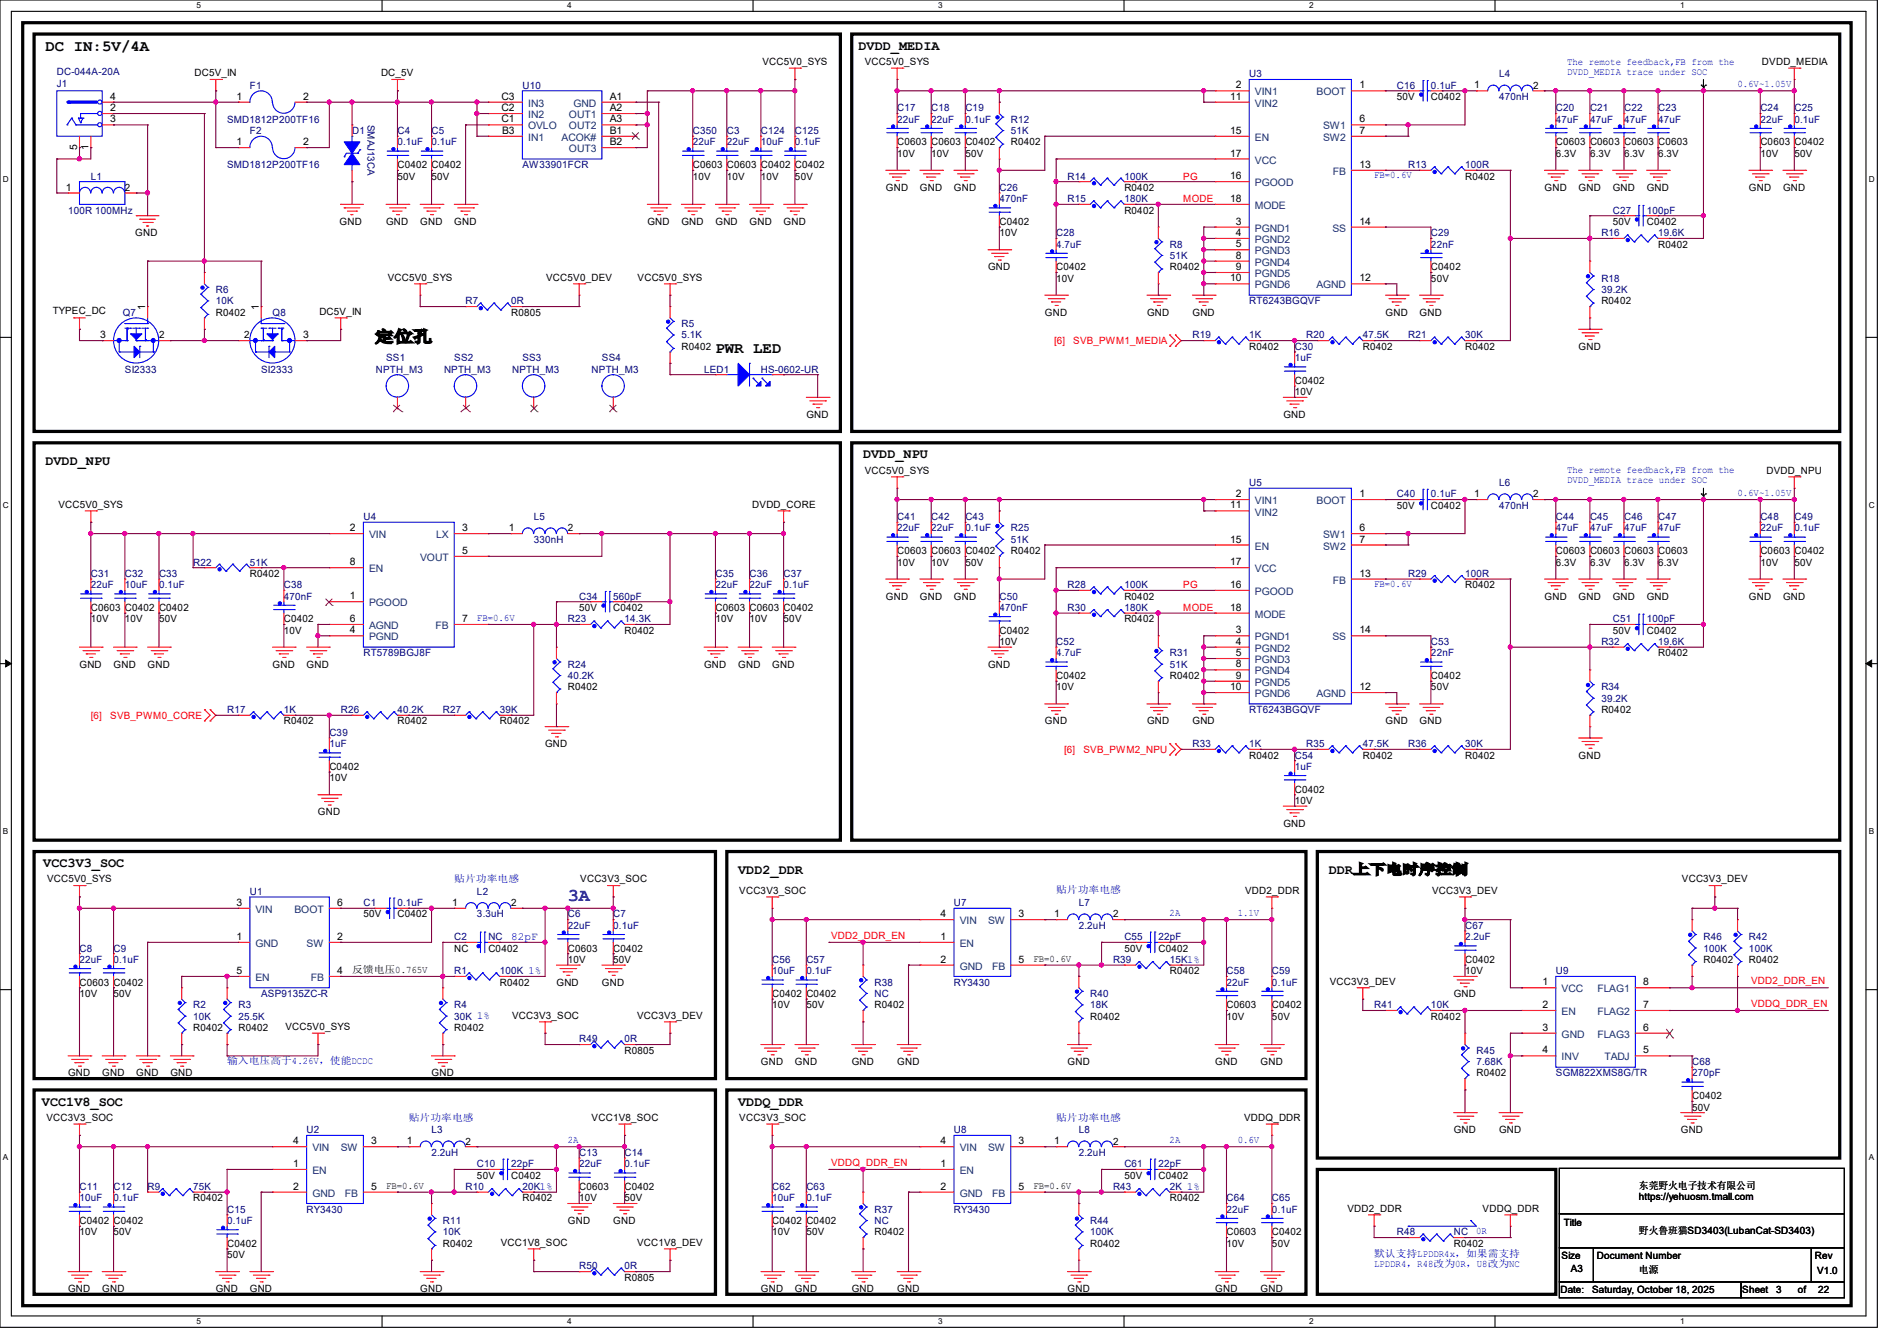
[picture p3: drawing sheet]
<svg xmlns="http://www.w3.org/2000/svg" width="297mm" height="210mm" viewBox="0 0 297 210" stroke-linecap="round" stroke-linejoin="round" font-family="sans-serif">
<defs><g id="words">
<text font-size="2.8" fill="#0000a0" x="88.9" y="141.1">3A</text>
<g font-size="2.5">
<text x="7.1" y="8">DC IN:5V/4A</text>
<text x="58.7" y="53.6">定位孔</text>
<text x="112" y="55.3">PWR LED</text>
</g>
<g font-size="2.1">
<text x="134.4" y="7.8">DVDD_MEDIA</text>
<text x="135.1" y="71.8">DVDD_NPU</text>
<text x="7.1" y="72.9">DVDD_NPU</text>
<text x="6.8" y="135.8">VCC3V3_SOC</text>
<text x="115.6" y="136.9">VDD2_DDR</text>
<text x="208" y="136.9">DDR上下电时序控制</text>
<text x="6.6" y="173.1">VCC1V8_SOC</text>
<text x="115.6" y="173.1">VDDQ_DDR</text>
</g>
<text font-size="1.7" fill="#00f" x="80" y="147.2">82pF</text>
<g font-size="1.6" fill="#000080">
<text x="8.9" y="11.8">DC-044A-20A</text>
<text x="8.9" y="13.5">J1</text>
<text x="39.1" y="13.9">F1</text>
<text x="81.8" y="13.9">U10</text>
<text x="140.5" y="17.4">C17</text>
<text x="145.8" y="17.4">C18</text>
<text x="151.1" y="17.4">C19</text>
<text x="195.6" y="12.1">U3</text>
<text x="218.7" y="13.9">C16</text>
<text x="224" y="13.9">0.1uF</text>
<text x="234.7" y="12.1">L4</text>
<text x="234.7" y="15.7">470nH</text>
<text x="243.6" y="17.4">C20</text>
<text x="248.9" y="17.4">C21</text>
<text x="254.3" y="17.4">C22</text>
<text x="259.6" y="17.4">C23</text>
<text x="275.6" y="17.4">C24</text>
<text x="280.9" y="17.4">C25</text>
<text x="35.6" y="19.2">SMD1812P200TF16</text>
<text x="39.1" y="21">F2</text>
<text x="55.1" y="21">D1</text>
<text x="57.5" y="19.5" transform="rotate(90 57.5 19.5)">SMAJ13CA</text>
<text x="62.2" y="21">C4</text>
<text x="62.2" y="22.8">0.1uF</text>
<text x="67.6" y="21">C5</text>
<text x="67.6" y="22.8">0.1uF</text>
<text x="108.5" y="21">C350</text>
<text x="108.5" y="22.8">22uF</text>
<text x="113.8" y="21">C3</text>
<text x="113.8" y="22.8">22uF</text>
<text x="119.1" y="21">C124</text>
<text x="119.1" y="22.8">10uF</text>
<text x="124.5" y="21">C125</text>
<text x="124.5" y="22.8">0.1uF</text>
<text x="140.5" y="19.2">22uF</text>
<text x="145.8" y="19.2">22uF</text>
<text x="151.1" y="19.2">0.1uF</text>
<text x="158.3" y="19.2">R12</text>
<text x="158.3" y="21">51K</text>
<text x="243.6" y="19.2">47uF</text>
<text x="248.9" y="19.2">47uF</text>
<text x="254.3" y="19.2">47uF</text>
<text x="259.6" y="19.2">47uF</text>
<text x="275.6" y="19.2">22uF</text>
<text x="280.9" y="19.2">0.1uF</text>
<text x="14.2" y="28.1">L1</text>
<text x="35.6" y="26.3">SMD1812P200TF16</text>
<text x="81.8" y="26.3">AW33901FCR</text>
<text x="156.5" y="29.9">C26</text>
<text x="167.1" y="28.1">R14</text>
<text x="176" y="28.1">100K</text>
<text x="220.5" y="26.3">R13</text>
<text x="229.4" y="26.3">100R</text>
<text x="10.7" y="33.4">100R 100MHz</text>
<text x="156.5" y="31.7">470nF</text>
<text x="167.1" y="31.7">R15</text>
<text x="176" y="31.7">180K</text>
<text x="252.5" y="33.4">C27</text>
<text x="257.8" y="33.4">100pF</text>
<text x="165.4" y="37">C28</text>
<text x="165.4" y="38.8">4.7uF</text>
<text x="183.1" y="38.8">R8</text>
<text x="183.1" y="40.6">51K</text>
<text x="224" y="37">C29</text>
<text x="224" y="38.8">22nF</text>
<text x="250.7" y="37">R16</text>
<text x="259.6" y="37">19.6K</text>
<text x="33.8" y="45.9">R6</text>
<text x="33.8" y="47.7">10K</text>
<text x="72.9" y="47.7">R7</text>
<text x="80" y="47.7">0R</text>
<text x="195.6" y="47.7">RT6243BGQVF</text>
<text x="250.7" y="44.1">R18</text>
<text x="250.7" y="45.9">39.2K</text>
<text x="19.2" y="49.4">Q7</text>
<text x="42.7" y="49.4">Q8</text>
<text x="106.7" y="51.2">R5</text>
<text x="106.7" y="53">5.1K</text>
<text x="186.7" y="53">R19</text>
<text x="195.6" y="53">1K</text>
<text x="204.5" y="53">R20</text>
<text x="213.4" y="53">47.5K</text>
<text x="220.5" y="53">R21</text>
<text x="229.4" y="53">30K</text>
<text x="19.6" y="58.3">SI2333</text>
<text x="40.9" y="58.3">SI2333</text>
<text x="58.8" y="58.3">NPTH_M3</text>
<text x="60.5" y="56.6">SS1</text>
<text x="69.5" y="58.3">NPTH_M3</text>
<text x="71.1" y="56.6">SS2</text>
<text x="80.2" y="58.3">NPTH_M3</text>
<text x="81.8" y="56.6">SS3</text>
<text x="92.6" y="58.3">NPTH_M3</text>
<text x="94.2" y="56.6">SS4</text>
<text x="110.2" y="58.3">LED1</text>
<text x="119.1" y="58.3">HS-0602-UR</text>
<text x="202.7" y="54.8">C30</text>
<text x="202.7" y="56.6">1uF</text>
<text x="195.6" y="76.1">U5</text>
<text x="218.7" y="77.9">C40</text>
<text x="224" y="77.9">0.1uF</text>
<text x="234.7" y="76.1">L6</text>
<text x="56.9" y="81.4">U4</text>
<text x="83.6" y="81.4">L5</text>
<text x="140.5" y="81.4">C41</text>
<text x="140.5" y="83.2">22uF</text>
<text x="145.8" y="81.4">C42</text>
<text x="145.8" y="83.2">22uF</text>
<text x="151.1" y="81.4">C43</text>
<text x="151.1" y="83.2">0.1uF</text>
<text x="158.3" y="83.2">R25</text>
<text x="234.7" y="79.7">470nH</text>
<text x="243.6" y="81.4">C44</text>
<text x="243.6" y="83.2">47uF</text>
<text x="248.9" y="81.4">C45</text>
<text x="248.9" y="83.2">47uF</text>
<text x="254.3" y="81.4">C46</text>
<text x="254.3" y="83.2">47uF</text>
<text x="259.6" y="81.4">C47</text>
<text x="259.6" y="83.2">47uF</text>
<text x="275.6" y="81.4">C48</text>
<text x="275.6" y="83.2">22uF</text>
<text x="280.9" y="81.4">C49</text>
<text x="280.9" y="83.2">0.1uF</text>
<text x="30.2" y="88.6">R22</text>
<text x="39.1" y="88.6">51K</text>
<text x="83.6" y="85">330nH</text>
<text x="158.3" y="85">51K</text>
<text x="14.2" y="90.3">C31</text>
<text x="14.2" y="92.1">22uF</text>
<text x="19.6" y="90.3">C32</text>
<text x="19.6" y="92.1">10uF</text>
<text x="24.9" y="90.3">C33</text>
<text x="24.9" y="92.1">0.1uF</text>
<text x="44.5" y="92.1">C38</text>
<text x="44.5" y="93.9">470nF</text>
<text x="90.7" y="93.9">C34</text>
<text x="96" y="93.9">560pF</text>
<text x="112" y="90.3">C35</text>
<text x="112" y="92.1">22uF</text>
<text x="117.4" y="90.3">C36</text>
<text x="117.4" y="92.1">22uF</text>
<text x="122.7" y="90.3">C37</text>
<text x="122.7" y="92.1">0.1uF</text>
<text x="156.5" y="93.9">C50</text>
<text x="156.5" y="95.7">470nF</text>
<text x="167.1" y="95.7">R30</text>
<text x="167.1" y="92.1">R28</text>
<text x="176" y="95.7">180K</text>
<text x="176" y="92.1">100K</text>
<text x="220.5" y="90.3">R29</text>
<text x="229.4" y="90.3">100R</text>
<text x="88.9" y="97.5">R23</text>
<text x="97.8" y="97.5">14.3K</text>
<text x="165.4" y="101">C52</text>
<text x="224" y="101">C53</text>
<text x="250.7" y="101">R32</text>
<text x="252.5" y="97.5">C51</text>
<text x="257.8" y="97.5">100pF</text>
<text x="259.6" y="101">19.6K</text>
<text x="56.9" y="102.8">RT5789BGJ8F</text>
<text x="88.9" y="104.6">R24</text>
<text x="88.9" y="106.3">40.2K</text>
<text x="165.4" y="102.8">4.7uF</text>
<text x="183.1" y="102.8">R31</text>
<text x="183.1" y="104.6">51K</text>
<text x="224" y="102.8">22nF</text>
<text x="35.6" y="111.7">R17</text>
<text x="44.5" y="111.7">1K</text>
<text x="53.3" y="111.7">R26</text>
<text x="62.2" y="111.7">40.2K</text>
<text x="69.3" y="111.7">R27</text>
<text x="78.2" y="111.7">39K</text>
<text x="195.6" y="111.7">RT6243BGQVF</text>
<text x="250.7" y="108.1">R34</text>
<text x="250.7" y="109.9">39.2K</text>
<text x="51.6" y="115.2">C39</text>
<text x="51.6" y="117">1uF</text>
<text x="186.7" y="117">R33</text>
<text x="195.6" y="117">1K</text>
<text x="202.7" y="118.8">C54</text>
<text x="204.5" y="117">R35</text>
<text x="213.4" y="117">47.5K</text>
<text x="220.5" y="117">R36</text>
<text x="229.4" y="117">30K</text>
<text x="202.7" y="120.6">1uF</text>
<text x="39.1" y="140.1">U1</text>
<text x="56.9" y="141.9">C1</text>
<text x="62.2" y="141.9">0.1uF</text>
<text x="74.7" y="140.1">L2</text>
<text x="74.7" y="143.7">3.3uH</text>
<text x="88.9" y="143.7">C6</text>
<text x="96" y="143.7">C7</text>
<text x="149.4" y="141.9">U7</text>
<text x="168.9" y="141.9">L7</text>
<text x="12.4" y="149">C8</text>
<text x="17.8" y="149">C9</text>
<text x="71.1" y="147.2">C2</text>
<text x="76.5" y="147.2">NC</text>
<text x="88.9" y="145.5">22uF</text>
<text x="96" y="145.5">0.1uF</text>
<text x="168.9" y="145.5">2.2uH</text>
<text x="176" y="147.2">C55</text>
<text x="181.4" y="147.2">22pF</text>
<text x="229.4" y="145.5">C67</text>
<text x="229.4" y="147.2">2.2uF</text>
<text x="266.7" y="147.2">R46</text>
<text x="266.7" y="149">100K</text>
<text x="273.8" y="147.2">R42</text>
<text x="273.8" y="149">100K</text>
<text x="12.4" y="150.8">22uF</text>
<text x="17.8" y="150.8">0.1uF</text>
<text x="71.1" y="152.6">R1</text>
<text x="78.2" y="152.6">100K 1%</text>
<text x="120.9" y="150.8">C56</text>
<text x="120.9" y="152.6">10uF</text>
<text x="126.2" y="150.8">C57</text>
<text x="126.2" y="152.6">0.1uF</text>
<text x="136.9" y="154.3">R38</text>
<text x="149.4" y="154.3">RY3430</text>
<text x="174.3" y="150.8">R39</text>
<text x="183.1" y="150.8">15K1%</text>
<text x="192" y="152.6">C58</text>
<text x="192" y="154.3">22uF</text>
<text x="199.1" y="152.6">C59</text>
<text x="199.1" y="154.3">0.1uF</text>
<text x="243.6" y="152.6">U9</text>
<text x="30.2" y="157.9">R2</text>
<text x="30.2" y="159.7">10K</text>
<text x="37.3" y="157.9">R3</text>
<text x="37.3" y="159.7">25.5K</text>
<text x="40.9" y="156.1">ASP9135ZC-R</text>
<text x="71.1" y="157.9">R4</text>
<text x="71.1" y="159.7">30K 1%</text>
<text x="136.9" y="156.1">NC</text>
<text x="170.7" y="156.1">R40</text>
<text x="170.7" y="157.9">18K</text>
<text x="215.2" y="157.9">R41</text>
<text x="224" y="157.9">10K</text>
<text x="90.7" y="163.2">R49</text>
<text x="97.8" y="163.2">0R</text>
<text x="231.2" y="165">R45</text>
<text x="231.2" y="166.8">7.68K</text>
<text x="264.9" y="166.8">C68</text>
<text x="243.6" y="168.6">SGM822XMS8G/TR</text>
<text x="264.9" y="168.6">270pF</text>
<text x="48" y="177.5">U2</text>
<text x="67.6" y="177.5">L3</text>
<text x="149.4" y="177.5">U8</text>
<text x="168.9" y="177.5">L8</text>
<text x="67.6" y="181">2.2uH</text>
<text x="74.7" y="182.8">C10</text>
<text x="80" y="182.8">22pF</text>
<text x="90.7" y="181">C13</text>
<text x="90.7" y="182.8">22uF</text>
<text x="97.8" y="181">C14</text>
<text x="97.8" y="182.8">0.1uF</text>
<text x="168.9" y="181">2.2uH</text>
<text x="176" y="182.8">C61</text>
<text x="181.4" y="182.8">22pF</text>
<text x="12.4" y="186.4">C11</text>
<text x="12.4" y="188.1">10uF</text>
<text x="17.8" y="186.4">C12</text>
<text x="17.8" y="188.1">0.1uF</text>
<text x="23.1" y="186.4">R9</text>
<text x="30.2" y="186.4">75K</text>
<text x="35.6" y="189.9">C15</text>
<text x="35.6" y="191.7">0.1uF</text>
<text x="48" y="189.9">RY3430</text>
<text x="69.3" y="191.7">R11</text>
<text x="72.9" y="186.4">R10</text>
<text x="81.8" y="186.4">20K1%</text>
<text x="120.9" y="186.4">C62</text>
<text x="120.9" y="188.1">10uF</text>
<text x="126.2" y="186.4">C63</text>
<text x="126.2" y="188.1">0.1uF</text>
<text x="136.9" y="189.9">R37</text>
<text x="136.9" y="191.7">NC</text>
<text x="149.4" y="189.9">RY3430</text>
<text x="170.7" y="191.7">R44</text>
<text x="174.3" y="186.4">R43</text>
<text x="183.1" y="186.4">2K 1%</text>
<text x="192" y="188.1">C64</text>
<text x="192" y="189.9">22uF</text>
<text x="199.1" y="188.1">C65</text>
<text x="199.1" y="189.9">0.1uF</text>
<text x="69.3" y="193.5">10K</text>
<text x="170.7" y="193.5">100K</text>
<text x="218.7" y="193.5">R48</text>
<text x="227.6" y="193.5">NC</text>
<text x="90.7" y="198.8">R50</text>
<text x="97.8" y="198.8">0R</text>
</g>
<g font-size="1.6">
<text x="30.4" y="11.9">DC5V_IN</text>
<text x="59.7" y="11.9">DC_5V</text>
<text x="119.4" y="10.2">VCC5V0_SYS</text>
<text x="135.4" y="10.2">VCC5V0_SYS</text>
<text x="275.9" y="10.2">DVDD_MEDIA</text>
<text x="17.2" y="17.4">2</text>
<text x="17.2" y="15.6">4</text>
<text x="37" y="15.6">1</text>
<text x="47.5" y="15.6">2</text>
<text x="78.5" y="17.4">C2</text>
<text x="78.5" y="15.6">C3</text>
<text x="95.5" y="15.6">A1</text>
<text x="95.5" y="17.4">A2</text>
<text x="192.6" y="15.6">11</text>
<text x="193.5" y="13.8">2</text>
<text x="212.8" y="13.8">1</text>
<text x="218.7" y="15.7">50V</text>
<text x="224" y="15.7">C0402</text>
<text x="230.8" y="13.8">1</text>
<text x="240" y="13.9">2</text>
<text x="12.1" y="23.4" transform="rotate(-90 12.1 23.4)">5</text>
<text x="13.8" y="23.4" transform="rotate(-90 13.8 23.4)">1</text>
<text x="17.2" y="19.2">3</text>
<text x="37" y="22.7">1</text>
<text x="47.5" y="22.7">2</text>
<text x="78.5" y="19.2">C1</text>
<text x="78.6" y="21">B3</text>
<text x="95.5" y="19.2">A3</text>
<text x="95.5" y="21">B1</text>
<text x="95.5" y="22.7">B2</text>
<text x="140.5" y="22.8">C0603 C0603 C0402</text>
<text x="158.3" y="22.8">R0402</text>
<text x="192.6" y="21">15</text>
<text x="212.8" y="19.2">6</text>
<text x="212.8" y="21">7</text>
<text x="243.6" y="22.8">C0603 C0603 C0603 C0603</text>
<text x="275.6" y="22.8">C0603 C0402</text>
<text x="10.3" y="29.8">1</text>
<text x="19.6" y="29.9">2</text>
<text x="62.2" y="26.3">C0402 C0402</text>
<text x="62.2" y="28.1">50V</text>
<text x="67.6" y="28.1">50V</text>
<text x="108.5" y="26.3">C0603 C0603 C0402 C0402</text>
<text x="108.5" y="28.1">10V</text>
<text x="113.8" y="28.1">10V</text>
<text x="119.1" y="28.1">10V</text>
<text x="124.5" y="28.1">50V</text>
<text x="138.7" y="29.9">GND</text>
<text x="140.5" y="24.6">10V</text>
<text x="144" y="29.9">GND</text>
<text x="145.8" y="24.6">10V</text>
<text x="149.4" y="29.9">GND</text>
<text x="151.1" y="24.6">50V</text>
<text x="176" y="29.9">R0402</text>
<text x="192.6" y="28.1">16</text>
<text x="192.6" y="24.5">17</text>
<text x="212.8" y="26.3">13</text>
<text x="229.4" y="28.1">R0402</text>
<text x="241.8" y="29.9">GND</text>
<text x="243.6" y="24.6">6.3V</text>
<text x="247.2" y="29.9">GND</text>
<text x="248.9" y="24.6">6.3V</text>
<text x="252.5" y="29.9">GND</text>
<text x="254.3" y="24.6">6.3V</text>
<text x="257.8" y="29.9">GND</text>
<text x="259.6" y="24.6">6.3V</text>
<text x="273.8" y="29.9">GND</text>
<text x="275.6" y="24.6">10V</text>
<text x="279.2" y="29.9">GND</text>
<text x="280.9" y="24.6">50V</text>
<text x="53.2" y="35.2">GND</text>
<text x="60.5" y="35.2">GND</text>
<text x="65.8" y="35.2">GND</text>
<text x="71.1" y="35.2">GND</text>
<text x="101.4" y="35.2">GND</text>
<text x="106.7" y="35.2">GND</text>
<text x="112" y="35.2">GND</text>
<text x="117.4" y="35.2">GND</text>
<text x="122.7" y="35.2">GND</text>
<text x="156.5" y="35.2">C0402</text>
<text x="176" y="33.4">R0402</text>
<text x="192.6" y="31.6">18</text>
<text x="193.5" y="35.2">3</text>
<text x="212.8" y="35.2">14</text>
<text x="252.5" y="35.2">50V</text>
<text x="257.8" y="35.2">C0402</text>
<text x="21.2" y="37">GND</text>
<text x="156.5" y="37">10V</text>
<text x="193.5" y="37">4</text>
<text x="193.5" y="38.7">5</text>
<text x="193.5" y="40.5">8</text>
<text x="259.6" y="38.8">R0402</text>
<text x="60.7" y="43.9">VCC5V0_SYS</text>
<text x="85.5" y="43.9">VCC5V0_DEV</text>
<text x="99.8" y="43.9">VCC5V0_SYS</text>
<text x="154.7" y="42.3">GND</text>
<text x="165.4" y="42.3">C0402</text>
<text x="165.4" y="44.1">10V</text>
<text x="183.1" y="42.3">R0402</text>
<text x="192.6" y="44.1">10</text>
<text x="193.5" y="42.3">9</text>
<text x="212.8" y="44.1">12</text>
<text x="224" y="42.3">C0402</text>
<text x="224" y="44.1">50V</text>
<text x="250.7" y="47.7">R0402</text>
<text x="8.3" y="49.1">TYPEC_DC</text>
<text x="15.7" y="53">3</text>
<text x="22.7" y="48.5" transform="rotate(-90 22.7 48.5)">1</text>
<text x="24.9" y="53">2</text>
<text x="33.8" y="49.4">R0402</text>
<text x="38.2" y="53">2</text>
<text x="40.5" y="48.5" transform="rotate(-90 40.5 48.5)">1</text>
<text x="47.5" y="53">3</text>
<text x="50" y="49.3">DC5V_IN</text>
<text x="80" y="49.4">R0805</text>
<text x="163.6" y="49.4">GND</text>
<text x="179.6" y="49.4">GND</text>
<text x="186.7" y="49.4">GND</text>
<text x="216.9" y="49.4">GND</text>
<text x="222.3" y="49.4">GND</text>
<text x="106.7" y="54.8">R0402</text>
<text x="195.6" y="54.8">R0402</text>
<text x="213.4" y="54.8">R0402</text>
<text x="229.4" y="54.8">R0402</text>
<text x="247.2" y="54.8">GND</text>
<text x="126.2" y="65.4">GND</text>
<text x="200.9" y="65.4">GND</text>
<text x="202.7" y="60.1">C0402</text>
<text x="202.7" y="61.9">10V</text>
<text x="135.4" y="74.2">VCC5V0_SYS</text>
<text x="193.5" y="77.9">2</text>
<text x="212.8" y="77.9">1</text>
<text x="230.8" y="77.9">1</text>
<text x="240" y="77.9">2</text>
<text x="276.6" y="74.2">DVDD_NPU</text>
<text x="9.1" y="79.5">VCC5V0_SYS</text>
<text x="54.8" y="83.2">2</text>
<text x="72.4" y="83.2">3</text>
<text x="79.7" y="83.2">1</text>
<text x="88.9" y="83.2">2</text>
<text x="117.8" y="79.5">DVDD_CORE</text>
<text x="192.6" y="79.6">11</text>
<text x="212.8" y="83.2">6</text>
<text x="218.7" y="79.7">50V</text>
<text x="224" y="79.7">C0402</text>
<text x="54.8" y="88.5">8</text>
<text x="72.4" y="86.7">5</text>
<text x="140.5" y="86.8">C0603 C0603 C0402</text>
<text x="140.5" y="88.6">10V</text>
<text x="145.8" y="88.6">10V</text>
<text x="151.1" y="88.6">50V</text>
<text x="158.3" y="86.8">R0402</text>
<text x="192.6" y="85">15</text>
<text x="192.6" y="88.5">17</text>
<text x="212.8" y="85">7</text>
<text x="243.6" y="86.8">C0603 C0603 C0603 C0603</text>
<text x="243.6" y="88.6">6.3V</text>
<text x="248.9" y="88.6">6.3V</text>
<text x="254.3" y="88.6">6.3V</text>
<text x="259.6" y="88.6">6.3V</text>
<text x="275.6" y="86.8">C0603 C0402</text>
<text x="275.6" y="88.6">10V</text>
<text x="280.9" y="88.6">50V</text>
<text x="14.2" y="95.7">C0603 C0402 C0402</text>
<text x="39.1" y="90.3">R0402</text>
<text x="54.8" y="93.9">1</text>
<text x="90.7" y="95.7">50V</text>
<text x="96" y="95.7">C0402</text>
<text x="112" y="95.7">C0603 C0603 C0402</text>
<text x="138.7" y="93.9">GND</text>
<text x="144" y="93.9">GND</text>
<text x="149.4" y="93.9">GND</text>
<text x="176" y="93.9">R0402</text>
<text x="192.6" y="92.1">16</text>
<text x="192.6" y="95.6">18</text>
<text x="212.8" y="90.3">13</text>
<text x="229.4" y="92.1">R0402</text>
<text x="241.8" y="93.9">GND</text>
<text x="247.2" y="93.9">GND</text>
<text x="252.5" y="93.9">GND</text>
<text x="257.8" y="93.9">GND</text>
<text x="273.8" y="93.9">GND</text>
<text x="279.2" y="93.9">GND</text>
<text x="14.2" y="97.5">10V</text>
<text x="19.6" y="97.5">10V</text>
<text x="24.9" y="97.5">50V</text>
<text x="44.5" y="97.5">C0402</text>
<text x="44.5" y="99.2">10V</text>
<text x="54.8" y="97.4">6</text>
<text x="54.8" y="99.2">4</text>
<text x="72.4" y="97.4">7</text>
<text x="97.8" y="99.2">R0402</text>
<text x="112" y="97.5">10V</text>
<text x="117.4" y="97.5">10V</text>
<text x="122.7" y="97.5">50V</text>
<text x="156.5" y="99.2">C0402</text>
<text x="156.5" y="101">10V</text>
<text x="176" y="97.5">R0402</text>
<text x="193.5" y="99.2">3</text>
<text x="193.5" y="101">4</text>
<text x="212.8" y="99.2">14</text>
<text x="252.5" y="99.2">50V</text>
<text x="257.8" y="99.2">C0402</text>
<text x="12.4" y="104.6">GND</text>
<text x="17.8" y="104.6">GND</text>
<text x="23.1" y="104.6">GND</text>
<text x="42.7" y="104.6">GND</text>
<text x="48" y="104.6">GND</text>
<text x="110.2" y="104.6">GND</text>
<text x="115.6" y="104.6">GND</text>
<text x="120.9" y="104.6">GND</text>
<text x="154.7" y="104.6">GND</text>
<text x="165.4" y="106.3">C0402</text>
<text x="183.1" y="106.3">R0402</text>
<text x="193.5" y="102.7">5</text>
<text x="193.5" y="104.5">8</text>
<text x="193.5" y="106.3">9</text>
<text x="224" y="106.3">C0402</text>
<text x="259.6" y="102.8">R0402</text>
<text x="44.5" y="113.5">R0402</text>
<text x="62.2" y="113.5">R0402</text>
<text x="78.2" y="113.5">R0402</text>
<text x="88.9" y="108.1">R0402</text>
<text x="163.6" y="113.5">GND</text>
<text x="165.4" y="108.1">10V</text>
<text x="179.6" y="113.5">GND</text>
<text x="186.7" y="113.5">GND</text>
<text x="192.6" y="108.1">10</text>
<text x="212.8" y="108.1">12</text>
<text x="216.9" y="113.5">GND</text>
<text x="222.3" y="113.5">GND</text>
<text x="224" y="108.1">50V</text>
<text x="250.7" y="111.7">R0402</text>
<text x="85.3" y="117">GND</text>
<text x="195.6" y="118.8">R0402</text>
<text x="213.4" y="118.8">R0402</text>
<text x="229.4" y="118.8">R0402</text>
<text x="247.2" y="118.8">GND</text>
<text x="51.6" y="120.6">C0402</text>
<text x="51.6" y="122.3">10V</text>
<text x="202.7" y="124.1">C0402</text>
<text x="202.7" y="125.9">10V</text>
<text x="49.8" y="127.7">GND</text>
<text x="200.9" y="129.5">GND</text>
<text x="7.4" y="138.2">VCC5V0_SYS</text>
<text x="37" y="141.9">3</text>
<text x="52.8" y="141.9">6</text>
<text x="56.9" y="143.7">50V</text>
<text x="62.2" y="143.7">C0402</text>
<text x="70.8" y="141.9">1</text>
<text x="80" y="141.9">2</text>
<text x="90.9" y="138.2">VCC3V3_SOC</text>
<text x="115.7" y="140">VCC3V3_SOC</text>
<text x="147.2" y="143.6">4</text>
<text x="159.5" y="143.6">3</text>
<text x="165" y="143.6">1</text>
<text x="174.3" y="143.7">2</text>
<text x="195" y="140">VDD2_DDR</text>
<text x="224.2" y="140">VCC3V3_DEV</text>
<text x="263.3" y="138.2">VCC3V3_DEV</text>
<text x="37" y="147.2">1</text>
<text x="52.8" y="147.2">2</text>
<text x="71.1" y="149">NC</text>
<text x="76.5" y="149">C0402</text>
<text x="88.9" y="149">C0603</text>
<text x="96" y="149">C0402</text>
<text x="147.2" y="147.2">1</text>
<text x="176" y="149">50V</text>
<text x="181.4" y="149">C0402</text>
<text x="12.4" y="154.3">C0603 C0402</text>
<text x="37" y="152.5">5</text>
<text x="52.8" y="152.5">4</text>
<text x="55.1" y="152.4">反馈电压0.765V</text>
<text x="78.2" y="154.3">R0402</text>
<text x="87.1" y="154.3">GND</text>
<text x="88.9" y="150.8">10V</text>
<text x="94.2" y="154.3">GND</text>
<text x="96" y="150.8">50V</text>
<text x="147.2" y="150.7">2</text>
<text x="159.5" y="150.7">5</text>
<text x="161.8" y="150.6">FB=0.6V</text>
<text x="183.1" y="152.6">R0402</text>
<text x="208.2" y="154.2">VCC3V3_DEV</text>
<text x="229.4" y="150.8">C0402</text>
<text x="229.4" y="152.6">10V</text>
<text x="241.5" y="154.3">1</text>
<text x="257.3" y="154.3">8</text>
<text x="266.7" y="150.8">R0402</text>
<text x="273.8" y="150.8">R0402</text>
<text x="12.4" y="156.1">10V</text>
<text x="17.8" y="156.1">50V</text>
<text x="30.2" y="161.5">R0402</text>
<text x="37.3" y="161.5">R0402</text>
<text x="44.7" y="161.3">VCC5V0_SYS</text>
<text x="71.1" y="161.5">R0402</text>
<text x="80.2" y="159.5">VCC3V3_SOC</text>
<text x="99.7" y="159.5">VCC3V3_DEV</text>
<text x="120.9" y="156.1">C0402 C0402</text>
<text x="120.9" y="157.9">10V</text>
<text x="126.2" y="157.9">50V</text>
<text x="136.9" y="157.9">R0402</text>
<text x="170.7" y="159.7">R0402</text>
<text x="192" y="157.9">C0603</text>
<text x="192" y="159.7">10V</text>
<text x="199.1" y="157.9">C0402</text>
<text x="199.1" y="159.7">50V</text>
<text x="224" y="159.7">R0402</text>
<text x="227.6" y="156.1">GND</text>
<text x="241.5" y="157.9">2</text>
<text x="241.5" y="161.4">3</text>
<text x="257.3" y="161.4">6</text>
<text x="257.3" y="157.9">7</text>
<text x="97.8" y="165">R0805</text>
<text x="119.1" y="166.8">GND</text>
<text x="124.5" y="166.8">GND</text>
<text x="133.4" y="166.8">GND</text>
<text x="140.5" y="166.8">GND</text>
<text x="167.1" y="166.8">GND</text>
<text x="190.3" y="166.8">GND</text>
<text x="197.4" y="166.8">GND</text>
<text x="241.5" y="165">4</text>
<text x="257.3" y="165">5</text>
<text x="10.7" y="168.6">GND</text>
<text x="16" y="168.6">GND</text>
<text x="21.3" y="168.6">GND</text>
<text x="26.7" y="168.6">GND</text>
<text x="67.6" y="168.6">GND</text>
<text x="231.2" y="168.6">R0402</text>
<text x="264.9" y="172.1">C0402</text>
<text x="264.9" y="173.9">50V</text>
<text x="7.3" y="175.5">VCC3V3_SOC</text>
<text x="45.9" y="179.2">4</text>
<text x="58.1" y="179.2">3</text>
<text x="63.7" y="179.2">1</text>
<text x="72.9" y="179.2">2</text>
<text x="92.6" y="175.5">VCC1V8_SOC</text>
<text x="115.7" y="175.5">VCC3V3_SOC</text>
<text x="147.2" y="179.2">4</text>
<text x="159.5" y="179.2">3</text>
<text x="165" y="179.2">1</text>
<text x="174.3" y="179.2">2</text>
<text x="194.8" y="175.5">VDDQ_DDR</text>
<text x="227.6" y="177.5">GND</text>
<text x="234.7" y="177.5">GND</text>
<text x="263.2" y="177.5">GND</text>
<text x="45.9" y="182.8">1</text>
<text x="74.7" y="184.6">50V</text>
<text x="80" y="184.6">C0402</text>
<text x="147.2" y="182.8">1</text>
<text x="176" y="184.6">50V</text>
<text x="181.4" y="184.6">C0402</text>
<text x="12.4" y="191.7">C0402 C0402</text>
<text x="30.2" y="188.1">R0402</text>
<text x="45.9" y="186.3">2</text>
<text x="58.1" y="186.3">5</text>
<text x="60.4" y="186.1">FB=0.6V</text>
<text x="81.8" y="188.1">R0402</text>
<text x="88.9" y="191.7">GND</text>
<text x="90.7" y="186.4">C0603</text>
<text x="90.7" y="188.1">10V</text>
<text x="96" y="191.7">GND</text>
<text x="97.8" y="186.4">C0402</text>
<text x="97.8" y="188.1">50V</text>
<text x="120.9" y="191.7">C0402 C0402</text>
<text x="147.2" y="186.3">2</text>
<text x="159.5" y="186.3">5</text>
<text x="161.8" y="186.1">FB=0.6V</text>
<text x="183.1" y="188.1">R0402</text>
<text x="211" y="189.7">VDD2_DDR</text>
<text x="232.1" y="189.7">VDDQ_DDR</text>
<text x="256.6" y="186.2">东莞野火电子技术有限公司</text>
<text x="256.6" y="188">https://yehuosm.tmall.com</text>
<text x="12.4" y="193.5">10V</text>
<text x="17.8" y="193.5">50V</text>
<text x="35.6" y="195.2">C0402</text>
<text x="35.6" y="197">50V</text>
<text x="69.3" y="195.2">R0402</text>
<text x="78.4" y="195.1">VCC1V8_SOC</text>
<text x="99.7" y="195.1">VCC1V8_DEV</text>
<text x="120.9" y="193.5">10V</text>
<text x="126.2" y="193.5">50V</text>
<text x="136.9" y="193.5">R0402</text>
<text x="170.7" y="195.2">R0402</text>
<text x="192" y="193.5">C0603</text>
<text x="192" y="195.2">10V</text>
<text x="199.1" y="193.5">C0402</text>
<text x="199.1" y="195.2">50V</text>
<text x="227.6" y="195.2">R0402</text>
<text x="244.5" y="197.2">Size</text>
<text x="244.8" y="192">Title</text>
<text x="250" y="197.2">Document Number</text>
<text x="256.6" y="193.3">野火鲁班猫SD3403(LubanCat-SD3403)</text>
<text x="284.2" y="197.2">Rev</text>
<text x="10.7" y="202.4">GND</text>
<text x="16" y="202.4">GND</text>
<text x="33.8" y="202.4">GND</text>
<text x="39.1" y="202.4">GND</text>
<text x="65.8" y="202.4">GND</text>
<text x="97.8" y="200.6">R0805</text>
<text x="119.1" y="202.4">GND</text>
<text x="124.5" y="202.4">GND</text>
<text x="133.4" y="202.4">GND</text>
<text x="140.5" y="202.4">GND</text>
<text x="167.1" y="202.4">GND</text>
<text x="190.3" y="202.4">GND</text>
<text x="197.4" y="202.4">GND</text>
<text x="244.3" y="202.5">Date:</text>
<text x="245.9" y="199.1">A3</text>
<text x="249.3" y="202.5">Saturday, October 18, 2025</text>
<text x="256.6" y="199.3">电源</text>
<text x="272.8" y="202.5">Sheet</text>
<text x="278.1" y="202.5">3</text>
<text x="281.5" y="202.5">of</text>
<text x="284.5" y="199.5">V1.0</text>
<text x="284.7" y="202.5">22</text>
</g>
<g font-size="1.6" fill="#00f">
<text x="245.3" y="10.1">The remote feedback,FB from the</text>
<text x="245.3" y="11.7">DVDD_MEDIA trace under SOC</text>
<text x="272" y="13.7">0.6V~1.05V</text>
<text x="215.1" y="27.9">FB=0.6V</text>
<text x="245.3" y="74.1">The remote feedback,FB from the</text>
<text x="245.3" y="75.7">DVDD_MEDIA trace under SOC</text>
<text x="272" y="77.7">0.6V~1.05V</text>
<text x="215.1" y="91.9">FB=0.6V</text>
<text x="74.7" y="97.2">FB=0.6V</text>
<text x="71.1" y="138.1">贴片功率电感</text>
<text x="165.4" y="139.9">贴片功率电感</text>
<text x="183.1" y="143.5">2A</text>
<text x="193.8" y="143.5">1.1V</text>
<text x="35.6" y="166.6">输入电压高于4.26V，使能DCDC</text>
<text x="64" y="175.5">贴片功率电感</text>
<text x="88.9" y="179">2A</text>
<text x="165.4" y="175.5">贴片功率电感</text>
<text x="183.1" y="179">2A</text>
<text x="193.8" y="179">0.6V</text>
<text x="215.1" y="196.8">默认支持LPDDR4x，如果需支持</text>
<text x="231.1" y="193.3">0R</text>
<text x="215.1" y="198.4">LPDDR4，R48改为0R，U8改为NC</text>
</g>
<g font-size="1.6" fill="#004080">
<text x="82.7" y="16.7">IN3</text>
<text x="89.8" y="16.7">GND</text>
<text x="196.5" y="14.9">VIN1</text>
<text x="196.5" y="16.7">VIN2</text>
<text x="206.1" y="14.9">BOOT</text>
<text x="82.7" y="22.1">IN1</text>
<text x="82.7" y="20.3">OVLO</text>
<text x="82.7" y="18.5">IN2</text>
<text x="87.9" y="22.1">ACOK#</text>
<text x="89.1" y="18.5">OUT1</text>
<text x="89.1" y="20.3">OUT2</text>
<text x="89.1" y="23.8">OUT3</text>
<text x="196.5" y="22.1">EN</text>
<text x="207.2" y="20.3">SW1</text>
<text x="207.2" y="22.1">SW2</text>
<text x="196.5" y="29.2">PGOOD</text>
<text x="196.5" y="25.6">VCC</text>
<text x="208.7" y="27.4">FB</text>
<text x="196.5" y="32.7">MODE</text>
<text x="196.5" y="36.3">PGND1</text>
<text x="196.5" y="38.1">PGND2</text>
<text x="196.5" y="39.8">PGND3</text>
<text x="196.5" y="41.6">PGND4</text>
<text x="208.6" y="36.3">SS</text>
<text x="196.5" y="43.4">PGND5</text>
<text x="196.5" y="45.2">PGND6</text>
<text x="206.1" y="45.2">AGND</text>
<text x="196.5" y="79">VIN1</text>
<text x="196.5" y="80.7">VIN2</text>
<text x="206.1" y="79">BOOT</text>
<text x="57.8" y="89.6">EN</text>
<text x="57.8" y="84.3">VIN</text>
<text x="65.8" y="87.8">VOUT</text>
<text x="68.3" y="84.3">LX</text>
<text x="196.5" y="86.1">EN</text>
<text x="196.5" y="89.6">VCC</text>
<text x="207.2" y="84.3">SW1</text>
<text x="207.2" y="86.1">SW2</text>
<text x="57.8" y="95">PGOOD</text>
<text x="196.5" y="93.2">PGOOD</text>
<text x="208.7" y="91.4">FB</text>
<text x="57.8" y="98.5">AGND</text>
<text x="57.8" y="100.3">PGND</text>
<text x="68.2" y="98.5">FB</text>
<text x="196.5" y="100.3">PGND1</text>
<text x="196.5" y="96.7">MODE</text>
<text x="208.6" y="100.3">SS</text>
<text x="196.5" y="102.1">PGND2</text>
<text x="196.5" y="103.8">PGND3</text>
<text x="196.5" y="105.6">PGND4</text>
<text x="196.5" y="107.4">PGND5</text>
<text x="196.5" y="109.2">PGND6</text>
<text x="206.1" y="109.2">AGND</text>
<text x="40" y="143">VIN</text>
<text x="46.1" y="143">BOOT</text>
<text x="40" y="148.3">GND</text>
<text x="48" y="148.3">SW</text>
<text x="150.3" y="148.3">EN</text>
<text x="150.3" y="144.7">VIN</text>
<text x="154.7" y="144.7">SW</text>
<text x="40" y="153.6">EN</text>
<text x="48.6" y="153.6">FB</text>
<text x="150.3" y="151.9">GND</text>
<text x="155.3" y="151.9">FB</text>
<text x="244.5" y="155.4">VCC</text>
<text x="250.1" y="155.4">FLAG1</text>
<text x="244.5" y="159">EN</text>
<text x="250.1" y="159">FLAG2</text>
<text x="244.5" y="162.5">GND</text>
<text x="244.5" y="166.1">INV</text>
<text x="250.1" y="162.5">FLAG3</text>
<text x="251.2" y="166.1">TADJ</text>
<text x="48.9" y="183.9">EN</text>
<text x="48.9" y="180.3">VIN</text>
<text x="53.3" y="180.3">SW</text>
<text x="150.3" y="183.9">EN</text>
<text x="150.3" y="180.3">VIN</text>
<text x="154.7" y="180.3">SW</text>
<text x="48.9" y="187.4">GND</text>
<text x="54" y="187.4">FB</text>
<text x="150.3" y="187.4">GND</text>
<text x="155.3" y="187.4">FB</text>
</g>
<g font-size="1.6" fill="#f00">
<text x="185.3" y="28.1">PG</text>
<text x="185.3" y="31.7">MODE</text>
<text x="165" y="53.9">[6]</text>
<text x="168" y="53.9">SVB_PWM1_MEDIA</text>
<text x="185.3" y="92.1">PG</text>
<text x="185.3" y="95.7">MODE</text>
<text x="14.2" y="112.6">[6]</text>
<text x="17.3" y="112.6">SVB_PWM0_CORE</text>
<text x="166.6" y="117.9">[6]</text>
<text x="169.6" y="117.9">SVB_PWM2_NPU</text>
<text x="130.1" y="147">VDD2_DDR_EN</text>
<text x="274.2" y="154.1">VDD2_DDR_EN</text>
<text x="274.2" y="157.7">VDDQ_DDR_EN</text>
<text x="130.1" y="182.6">VDDQ_DDR_EN</text>
</g>
<g font-size="1.3">
<text x="30.8" y="1.3">5</text>
<text x="88.8" y="1.3">4</text>
<text x="146.9" y="1.3">3</text>
<text x="205" y="1.3">2</text>
<text x="263.1" y="1.3">1</text>
<text x=".5" y="28.4">D</text>
<text x="292.6" y="28.4">D</text>
<text x=".5" y="79.5">C</text>
<text x="292.6" y="79.5">C</text>
<text x=".5" y="130.6">B</text>
<text x="292.6" y="130.6">B</text>
<text x=".5" y="181.7">A</text>
<text x="292.6" y="181.7">A</text>
<text x="30.8" y="207.4">5</text>
<text x="88.8" y="207.4">4</text>
<text x="146.9" y="207.4">3</text>
<text x="205" y="207.4">2</text>
<text x="263.1" y="207.4">1</text>
</g>
</g></defs>
<path d="M0 0h293.9v207.9h-293.9zM1.8 1.8h290.3v204.3h-290.3z" fill="none" stroke="#000" stroke-width=".17"/>
<g fill="#fff">
<path d="M30.8 .2h.7v1.4h-.7z"/>
<path d="M30.8 206.2h.7v1.4h-.7z"/>
</g>
<path d="M59.8 0v1.8M59.8 206.1v1.8" fill="none" stroke="#000" stroke-width=".17"/>
<g fill="#fff">
<path d="M88.8 .2h.7v1.4h-.7z"/>
<path d="M88.8 206.2h.7v1.4h-.7z"/>
</g>
<path d="M117.9 0v1.8M117.9 206.1v1.8" fill="none" stroke="#000" stroke-width=".17"/>
<g fill="#fff">
<path d="M146.9 .2h.7v1.4h-.7z"/>
<path d="M146.9 206.2h.7v1.4h-.7z"/>
</g>
<path d="M176 0v1.8M176 206.1v1.8" fill="none" stroke="#000" stroke-width=".17"/>
<g fill="#fff">
<path d="M205 .2h.7v1.4h-.7z"/>
<path d="M205 206.2h.7v1.4h-.7z"/>
</g>
<path d="M234.1 0v1.8M234.1 206.1v1.8" fill="none" stroke="#000" stroke-width=".17"/>
<g fill="#fff">
<path d="M263.1 .2h.6v1.4h-.6z"/>
<path d="M263.1 206.2h.6v1.4h-.6z"/>
<path d="M.5 27.3h.9v1.4h-.9z"/>
<path d="M292.6 27.3h.9v1.4h-.9z"/>
<path d="M.5 78.4h.9v1.4h-.9z"/>
<path d="M292.6 78.4h.9v1.4h-.9z"/>
</g>
<path d="M0 52.8h1.8M292.1 52.8h1.8" fill="none" stroke="#000" stroke-width=".17"/>
<g fill="#fff">
<path d="M.5 129.5h.8v1.4h-.8z"/>
<path d="M292.6 129.5h.8v1.4h-.8z"/>
</g>
<path d="M0 103.9h1.8M292.1 103.9h1.8" fill="none" stroke="#000" stroke-width=".17"/>
<path d="M.9 103.4l.9 .5-.9 .5zM292.1 103.9l.9-.5v1z" fill="#000" stroke="#000" stroke-width=".16"/>
<g fill="#fff">
<path d="M.5 180.5h.8v1.4h-.8z"/>
<path d="M292.6 180.5h.8v1.4h-.8z"/>
</g>
<g fill="none" stroke="#000" stroke-width=".17">
<path d="M266.4 13.3h.1M266.4 13.3l.3 .4M266.7 13.7h.1M266.7 12.4v1.3M267 13.3h.1M267 13.3l-.3 .4M266.4 77.3h.1M266.4 77.3l.3 .4M266.7 77.7h.1M266.7 76.5v1.2M267 77.3h.1M267 77.3l-.3 .4"/>
<path d="M0 155h1.8M292.1 155h1.8M244.1 183h44.7v7.1h-44.7zM244.1 190.1h44.7v5.3h-44.7zM244.1 195.4h5.4v5.3h-5.4zM249.5 195.4h34.1v5.3h-34.1zM283.6 195.4h5.2v5.3h-5.2zM244.1 200.7h28.5v2.5h-28.5zM272.6 200.7h16.2v2.5h-16.2z"/>
</g>
<path d="M3.6 3.6h286.2v200.9h-286.2zM5.3 5.3h126.3v62.3h-126.3zM133.3 5.3h154.7v62.3h-154.7zM5.3 69.3h126.3v62.3h-126.3zM133.3 69.3h154.7v62.3h-154.7zM5.3 133.3h106.7v35.6h-106.7zM113.8 133.3h90.7v35.6h-90.7zM206.2 133.3h81.8v48.1h-81.8zM5.3 170.7h106.7v32h-106.7zM113.8 170.7h90.7v32h-90.7zM206.2 183.1h37.4v19.6h-37.4z" fill="none" stroke="#000" stroke-width=".51"/>
<g fill="none" stroke="#00f" stroke-width=".17">
<path d="M140.5 19.6v.5M145.8 19.6v.5M151.1 19.6v.5M222.2 14.2h.6M222.8 12.6h.1M222.8 14.2h.1M222.8 12.6v3.2M223.5 12.6h.1M223.5 14.2h.1M223.5 12.6v3.2M223.5 14.2h.5M254.3 19.6v.5"/>
<path d="M60.6 24.3h3.2M60.6 23.7h3.2M62.2 24.3h.1M62.2 23.7h.1M62.2 23.1v.6M62.2 24.3v.6M63.8 24.3h.1M63.8 23.7h.1M138.9 20.8h3.2M138.9 20.1h3.2M140.5 20.8h.1M140.5 20.1h.1"/>
<path d="M140.5 20.8v.5M142.1 20.8h.1M142.1 20.1h.1M144.2 20.8h3.2M144.2 20.1h3.2M145.8 20.8h.1M145.8 20.1h.1M145.8 20.8v.5M147.4 20.8h.1M147.4 20.1h.1M149.5 20.8h3.2M149.5 20.1h3.2"/>
<path d="M151.1 20.8h.1M151.1 20.1h.1M151.1 20.8v.5M152.7 20.8h.1M152.7 20.1h.1M252.6 20.8h3.3M252.6 20.1h3.3M254.3 20.8h.1M254.3 20.1h.1M254.3 20.8v.5M255.9 20.8h.1M255.9 20.1h.1"/>
<path d="M208.6 52.8h.1M208.6 52.8l-.6 .5M208.6 52.8l1 1.1M209.6 53.9h.1M210.7 52.8h.1M210.7 52.8l-1.1 1.1M210.7 52.8l1.1 1.1M211.8 53.9h.1M212.8 52.8h.1M212.8 52.8l-1 1.1M212.8 52.8l.6 .5M213.4 53.3h.1"/>
<path d="M248.4 44.3h.1M248.4 46.4h.1M248.4 44.3l1.1 1M248.4 46.4l1.1 1.1M248.9 48h.1M248.9 42.7l.6 .5M249.5 43.2h.1M249.5 45.3h.1M249.5 47.5h.1M249.5 43.2l-1.1 1.1M249.5 45.3l-1.1 1.1M249.5 47.5l-.6 .5"/>
<path d="M195.6 76.5h16v33.7h-16zM115.7 93.7h3.3M115.7 93h3.3M117.3 93.7h.1M117.3 93h.1M117.3 92.5v.5M117.3 93.7v.5M119 93.7h.1M119 93h.1M144.2 84.8h3.2M144.2 84.1h3.2M145.8 84.8h.1"/>
<path d="M145.8 84.1h.1M145.8 83.6v.5M145.8 84.8v.5M147.4 84.8h.1M147.4 84.1h.1M149.5 84.8h3.2M149.5 84.1h3.2M151.1 84.8h.1M151.1 84.1h.1M151.1 83.6v.5M151.1 84.8v.5M152.7 84.8h.1"/>
<path d="M152.7 84.1h.1M155.9 83.4h.1M155.9 85.5h.1M155.9 83.4l1.1 1.1M155.9 85.5l1.1 1.1M156.5 87.1h.1M156.5 81.8l.5 .5M157 82.3h.1M157 84.5h.1M157 86.6h.1M157 82.3l-1.1 1.1M157 84.5l-1.1 1"/>
<path d="M157 86.6l-.5 .5M224.6 90.1h.1M224.6 90.1l-.6 .6M224.6 90.1l1 1.1M225.6 91.2h.1M226.7 90.1h.1M226.7 90.1l-1.1 1.1M226.7 90.1l1.1 1.1M227.8 91.2h.1M228.8 90.1h.1M228.8 90.1l-1 1.1M228.8 90.1l.6 .6"/>
<path d="M229.4 90.7h.1M258 84.8h3.2M258 84.1h3.2M259.6 84.8h.1M259.6 84.1h.1M259.6 83.6v.5M259.6 84.8v.5M261.2 84.8h.1M261.2 84.1h.1M180.8 103h.1M180.8 105.1h.1M180.8 103l1.1 1"/>
<path d="M180.8 105.1l1.1 1M181.4 106.7h.1M181.4 101.3l.5 .6M181.9 101.9h.1M181.9 104h.1M181.9 106.1h.1M181.9 101.9l-1.1 1.1M181.9 104l-1.1 1.1M181.9 106.1l-.5 .6M208.6 116.8h.1M208.6 116.8l-.6 .5M208.6 116.8l1 1.1"/>
<path d="M209.6 117.9h.1M210.7 116.8h.1M210.7 116.8l-1.1 1.1M210.7 116.8l1.1 1.1M211.8 117.9h.1M212.8 116.8h.1M212.8 116.8l-1 1.1M212.8 116.8l.6 .5M213.4 117.3h.1M254.8 100.8h.1M254.8 100.8l-.5 .5M254.8 100.8l1.1 1.1"/>
<path d="M255.9 101.9h.1M256.9 100.8h.1M256.9 100.8l-1 1.1M256.9 100.8l1.1 1.1M258 101.9h.1M259 100.8h.1M259 100.8l-1 1.1M259 100.8l.6 .5M259.6 101.3h.1M27.9 158.1h.1M27.9 158.1l1.1 1M28.4 156.5l.6 .5"/>
<path d="M29 157h.1M29 159.1h.1M29 157l-1.1 1.1M29 159.1l-1.1 1.1M68.8 158.1h.1M68.8 158.1l1.1 1M69.3 156.5l.6 .5M69.9 157h.1M69.9 159.1h.1M69.9 157l-1.1 1.1M69.9 159.1l-1.1 1.1M178.4 150.6h.1"/>
<path d="M178.4 150.6l-.6 .5M178.4 150.6l1 1.1M179.4 151.7h.1M180.5 150.6h.1M180.5 150.6l-1.1 1.1M180.5 150.6l1 1.1M181.5 151.7h.1M182.6 150.6h.1M182.6 150.6l-1.1 1.1M182.6 150.6l.5 .5M183.1 151.1h.1M219.2 157.7h.1"/>
<path d="M219.2 157.7l-.5 .5M219.2 157.7l1.1 1.1M220.3 158.8h.1M221.4 157.7h.1M221.4 157.7l-1.1 1.1M221.4 157.7l1 1.1M222.4 158.8h.1M223.5 157.7h.1M223.5 157.7l-1.1 1.1M223.5 157.7l.5 .5M224 158.2h.1M27.9 160.2h.1"/>
<path d="M27.9 160.2l1.1 1M28.4 161.8h.1M29 161.2h.1M29 161.2l-.6 .6M68.8 160.2h.1M68.8 160.2l1.1 1M69.3 161.8h.1M69.9 161.2h.1M69.9 161.2l-.6 .6M134.6 190.1h.1M134.6 192.2h.1M134.6 190.1l1.1 1"/>
<path d="M134.6 192.2l1.1 1.1M135.1 193.8h.1M135.1 188.5l.6 .5M135.7 189h.1M135.7 191.1h.1M135.7 193.3h.1M135.7 189l-1.1 1.1M135.7 191.1l-1.1 1.1M135.7 193.3l-.6 .5M190.4 191.5h3.2M190.4 190.8h3.2M192 191.5h.1"/>
<path d="M192 190.8h.1M192 190.2v.6M192 191.5v.5M193.6 191.5h.1M193.6 190.8h.1M197.5 191.5h3.2M197.5 190.8h3.2M199.1 191.5h.1M199.1 190.8h.1M199.1 190.2v.6M199.1 191.5v.5M200.7 191.5h.1"/>
<path d="M200.7 190.8h.1M220.5 192h.1M230.3 191.1h.1M230.3 191.1l.8 .9h-10.6"/>
</g>
<g fill="none" stroke="#f00" stroke-width=".17">
<path d="M32.9 12.4h1.8M33.8 14.2h.1M33.8 12.4v1.8M34.7 12.4h.1M61.3 12.4h1.8M62.2 14.2h.1M62.2 12.4v1.8M63.1 12.4h.1M123.6 10.7h1.7M124.5 12.4h.1M124.5 10.7v1.7M125.3 10.7h.1"/>
<path d="M139.6 10.7h1.8M140.5 12.4h.1M140.5 17.8h.1M140.5 10.7v1.7M140.5 17.8v1.8M141.4 10.7h.1M145.8 17.8h.1M145.8 17.8v1.8M151.1 17.8h.1M151.1 17.8v1.8M220.5 14.2h.1M220.5 14.2h1.7"/>
<path d="M224 14.2h1.8M225.8 14.2h.1M254.3 17.8h.1M254.3 17.8v1.8M280 10.7h1.8M280.9 12.4h.1M280.9 10.7v1.7M281.8 10.7h.1M21.3 33.8h.1M21.3 33.8h3.6M21.9 34.3h.1M21.9 34.3h2.4"/>
<path d="M22.4 34.8h1.4M22.9 35.4h.1M22.9 35.4h.4M23.8 34.8h.1M53.3 32h.1M53.3 32h3.6M53.9 32.6h.1M53.9 32.6h2.4M54.4 33.1h1.4M54.9 33.6h.1M54.9 33.6h.4M55.8 33.1h.1"/>
<path d="M60.5 32h3.5M61 32.6h2.5M61.5 33.1h.1M61.5 33.1h1.4M62.1 33.6h.3M62.2 21.3h.1M62.2 26.7h.1M62.2 21.3v1.8M62.2 24.9v1.8M62.4 33.6h.1M63.5 32.6h.1M64 32h.1"/>
<path d="M65.8 32h3.5M66.3 32.6h2.5M66.8 33.1h.1M66.8 33.1h1.5M67.4 33.6h.3M67.7 33.6h.1M68.8 32.6h.1M69.3 32h.1M71.1 32h3.6M71.7 32.6h2.4M72.2 33.1h.1M72.2 33.1h1.4"/>
<path d="M72.7 33.6h.4M73.1 33.6h.1M74.1 32.6h.1M74.7 32h.1M101.3 32h3.6M101.9 32.6h2.5M102.4 33.1h.1M102.4 33.1h1.4M103 33.6h.3M103.3 33.6h.1M104.4 32.6h.1M104.9 32h.1"/>
<path d="M106.7 32h3.5M107.2 32.6h2.5M107.7 33.1h.1M107.7 33.1h1.5M108.3 33.6h.3M108.6 33.6h.1M109.7 32.6h.1M110.2 32h.1M112 32h3.6M112.6 32.6h2.4M113.1 33.1h.1M113.1 33.1h1.4"/>
<path d="M113.6 33.6h.4M114 33.6h.1M115 32.6h.1M115.6 32h.1M117.3 32h3.6M117.9 32.6h2.5M118.4 33.1h.1M118.4 33.1h1.4M119 33.6h.3M119.3 33.6h.1M120.4 32.6h.1M120.9 32h.1"/>
<path d="M122.7 32h3.5M123.2 32.6h2.5M123.7 33.1h.1M123.7 33.1h1.5M124.3 33.6h.3M124.6 33.6h.1M125.7 32.6h.1M126.2 32h.1M138.7 26.7h3.5M139.2 27.2h2.5M139.7 27.7h.1M139.7 27.7h1.5"/>
<path d="M140.3 28.3h.3M140.5 23.1h.1M140.5 21.3v1.8M140.6 28.3h.1M141.7 27.2h.1M142.2 26.7h.1M144 26.7h3.6M144.6 27.2h2.4M145.1 27.7h.1M145.1 27.7h1.4M145.6 28.3h.4M145.8 23.1h.1"/>
<path d="M145.8 21.3v1.8M146 28.3h.1M147 27.2h.1M147.6 26.7h.1M149.4 26.7h3.5M149.9 27.2h2.5M150.4 27.7h.1M150.4 27.7h1.4M151 28.3h.3M151.1 23.1h.1M151.1 21.3v1.8M151.3 28.3h.1"/>
<path d="M152.4 27.2h.1M152.9 26.7h.1M154.7 39.1h3.5M155.2 39.7h2.5M157.7 39.7h.1M158.2 39.1h.1M241.8 26.7h3.6M242.4 27.2h2.4M242.9 27.7h.1M242.9 27.7h1.4M243.4 28.3h.4M243.8 28.3h.1"/>
<path d="M244.8 27.2h.1M245.4 26.7h.1M247.1 26.7h3.6M247.7 27.2h2.4M248.2 27.7h.1M248.2 27.7h1.4M248.8 28.3h.3M249.1 28.3h.1M250.1 27.2h.1M250.7 26.7h.1M252.5 26.7h3.5M253 27.2h2.5"/>
<path d="M253.5 27.7h.1M253.5 27.7h1.5M254.1 28.3h.3M254.3 23.1h.1M254.3 21.3v1.8M254.4 28.3h.1M255.5 27.2h.1M256 26.7h.1M257.8 26.7h3.6M258.4 27.2h2.4M258.9 27.7h.1M258.9 27.7h1.4"/>
<path d="M259.4 28.3h.4M259.8 28.3h.1M260.8 27.2h.1M261.4 26.7h.1M273.8 26.7h3.6M274.4 27.2h2.4M274.9 27.7h.1M274.9 27.7h1.4M275.4 28.3h.4M275.8 28.3h.1M276.8 27.2h.1M277.4 26.7h.1"/>
<path d="M279.1 26.7h3.6M279.7 27.2h2.5M280.2 27.7h.1M280.2 27.7h1.4M280.8 28.3h.3M281.1 28.3h.1M282.2 27.2h.1M282.7 26.7h.1M11.6 49.8h.1M11.6 49.8h1.7M12.4 51.6h.1M12.4 49.8v1.8"/>
<path d="M52.5 49.8h1.7M53.3 51.6h.1M53.3 49.8v1.8M54.2 49.8h.1M64.9 44.4h1.8M65.8 46.2h.1M65.8 44.4v1.8M66.7 44.4h.1M89.8 44.4h1.8M90.7 46.2h.1M90.7 44.4v1.8M91.6 44.4h.1"/>
<path d="M104 44.4h1.8M104.9 46.2h.1M104.9 44.4v1.8M105.8 44.4h.1M155.7 40.2h.1M155.7 40.2h1.5M156.3 40.7h.3M156.6 40.7h.1M163.6 46.2h3.5M164.1 46.8h2.5M164.6 47.3h.1M164.6 47.3h1.5"/>
<path d="M165.2 47.8h.3M165.5 47.8h.1M166.6 46.8h.1M167.1 46.2h.1M179.6 46.2h3.5M180.1 46.8h2.5M180.6 47.3h.1M180.6 47.3h1.5M181.2 47.8h.3M181.5 47.8h.1M182.6 46.8h.1M183.1 46.2h.1"/>
<path d="M183.1 54.2h.1M183.1 52.5h.1M183.1 52.5l.9 .8-.9 .9M184 52.5h.1M184 54.2h.1M184 52.5l.9 .8-.9 .9M186.7 46.2h3.5M187.2 46.8h2.5M187.7 47.3h.1M187.7 47.3h1.5M188.3 47.8h.3M188.6 47.8h.1"/>
<path d="M189.7 46.8h.1M190.2 46.2h.1M206.2 53.3h.1M206.2 53.3h1.8M213.4 53.3h1.7M215.1 53.3h.1M216.9 46.2h3.6M217.5 46.8h2.4M218 47.3h.1M218 47.3h1.4M218.5 47.8h.4M218.9 47.8h.1"/>
<path d="M219.9 46.8h.1M220.5 46.2h.1M222.2 46.2h3.6M222.8 46.8h2.5M223.3 47.3h.1M223.3 47.3h1.4M223.9 47.8h.3M224.2 47.8h.1M225.3 46.8h.1M225.8 46.2h.1M247.1 51.6h3.6M247.7 52.1h2.4"/>
<path d="M248.2 52.6h.1M248.2 52.6h1.4M248.8 53.2h.3M248.9 40.9h.1M248.9 49.8h.1M248.9 40.9v1.8M248.9 48v1.8M249.1 53.2h.1M250.1 52.1h.1M250.7 51.6h.1M126.2 62.2h3.6M126.8 62.8h2.4"/>
<path d="M127.3 63.3h.1M127.3 63.3h1.4M127.8 63.8h.4M128.2 63.8h.1M129.2 62.8h.1M129.8 62.2h.1M139.6 74.7h1.8M140.5 76.5h.1M140.5 74.7v1.8M141.4 74.7h.1M190.2 78.2h.1M190.2 78.2h5.4"/>
<path d="M200.9 62.2h3.6M201.5 62.8h2.4M202 63.3h.1M202 63.3h1.4M202.5 63.8h.4M202.9 63.8h.1M203.9 62.8h.1M204.5 62.2h.1M211.6 78.2h5.3M216.9 78.2h.1M280 74.7h1.8M280.9 76.5h.1"/>
<path d="M280.9 74.7v1.8M281.8 74.7h.1M13.3 80h1.8M14.2 81.8h.1M14.2 80v1.8M15.1 80h.1M117.3 90.7h.1M117.3 96h.1M117.3 90.7v1.8M117.3 94.2v1.8M121.8 80h1.8M122.7 81.8h.1"/>
<path d="M122.7 80v1.8M123.6 80h.1M138.7 90.7h3.5M139.2 91.2h2.5M139.7 91.7h.1M139.7 91.7h1.5M140.3 92.3h.3M140.6 92.3h.1M141.7 91.2h.1M142.2 90.7h.1M144 90.7h3.6M144.6 91.2h2.4"/>
<path d="M145.1 91.7h.1M145.1 91.7h1.4M145.6 92.3h.4M145.8 81.8h.1M145.8 87.1h.1M145.8 81.8v1.8M145.8 85.3v1.8M146 92.3h.1M147 91.2h.1M147.6 90.7h.1M149.4 90.7h3.5M149.9 91.2h2.5"/>
<path d="M150.4 91.7h.1M150.4 91.7h1.4M151 92.3h.3M151.1 81.8h.1M151.1 87.1h.1M151.1 81.8v1.8M151.1 85.3v1.8M151.3 92.3h.1M152.4 91.2h.1M152.9 90.7h.1M156.5 80h.1M156.5 88.9h.1"/>
<path d="M156.5 80v1.8M156.5 87.1v1.8M181.4 99.6h.1M181.4 99.6v1.7M190.2 99.6h.1M190.2 80h.1M190.2 85.3h.1M190.2 92.5h.1M190.2 88.9h.1M190.2 96h.1M190.2 80h5.4M190.2 99.6h5.4"/>
<path d="M190.2 85.3h5.4M190.2 92.5h5.4M190.2 88.9h5.4M190.2 96h5.4M211.6 90.7h5.3M211.6 99.6h5.3M211.6 83.6h5.3M211.6 85.3h5.3M216.9 83.6h.1M216.9 85.3h.1M216.9 90.7h.1M216.9 99.6h.1"/>
<path d="M222.2 90.7h.1M222.2 90.7h1.8M229.4 90.7h1.7M231.1 90.7h.1M241.8 90.7h3.6M242.4 91.2h2.4M242.9 91.7h.1M242.9 91.7h1.4M243.4 92.3h.4M243.8 92.3h.1M244.8 91.2h.1M245.4 90.7h.1"/>
<path d="M247.1 90.7h3.6M247.7 91.2h2.4M248.2 91.7h.1M248.2 91.7h1.4M248.8 92.3h.3M249.1 92.3h.1M250.1 91.2h.1M250.7 90.7h.1M252.5 90.7h3.5M253 91.2h2.5M253.5 91.7h.1M253.5 91.7h1.5"/>
<path d="M254.1 92.3h.3M254.4 92.3h.1M255.5 91.2h.1M256 90.7h.1M257.8 90.7h3.6M258.4 91.2h2.4M258.9 91.7h.1M258.9 91.7h1.4M259.4 92.3h.4M259.6 81.8h.1M259.6 87.1h.1M259.6 81.8v1.8"/>
<path d="M259.6 85.3v1.8M259.8 92.3h.1M260.8 91.2h.1M261.4 90.7h.1M273.8 90.7h3.6M274.4 91.2h2.4M274.9 91.7h.1M274.9 91.7h1.4M275.4 92.3h.4M275.8 92.3h.1M276.8 91.2h.1M277.4 90.7h.1"/>
<path d="M279.1 90.7h3.6M279.7 91.2h2.5M280.2 91.7h.1M280.2 91.7h1.4M280.8 92.3h.3M281.1 92.3h.1M282.2 91.2h.1M282.7 90.7h.1M12.4 101.3h3.6M13 101.9h2.5M13.5 102.4h.1M13.5 102.4h1.4"/>
<path d="M14.1 103h.3M14.4 103h.1M15.5 101.9h.1M16 101.3h.1M17.8 101.3h3.5M18.3 101.9h2.5M18.8 102.4h.1M18.8 102.4h1.5M19.4 103h.3M19.7 103h.1M20.8 101.9h.1M21.3 101.3h.1"/>
<path d="M23.1 101.3h3.6M23.7 101.9h2.4M24.2 102.4h.1M24.2 102.4h1.4M24.7 103h.4M25.1 103h.1M26.1 101.9h.1M26.7 101.3h.1M32 112.9h.1M32 111.1h.1M32 111.1l.9 .9-.9 .9M32.9 111.1h.1"/>
<path d="M32.9 112.9h.1M32.9 111.1l.9 .9-.9 .9M42.7 101.3h3.5M43.2 101.9h2.5M43.7 102.4h.1M43.7 102.4h1.5M44.3 103h.3M44.6 103h.1M45.7 101.9h.1M46.2 101.3h.1M48 101.3h3.6M48.6 101.9h2.4"/>
<path d="M49.1 102.4h.1M49.1 102.4h1.4M49.6 103h.4M50 103h.1M51 101.9h.1M51.6 101.3h.1M85.3 113.8h3.6M85.9 114.3h2.4M86.4 114.9h.1M86.4 114.9h1.4M87 115.4h.3M87.3 115.4h.1"/>
<path d="M88.3 114.3h.1M88.9 113.8h.1M110.2 101.3h3.6M110.8 101.9h2.4M111.3 102.4h.1M111.3 102.4h1.4M111.8 103h.4M112.2 103h.1M113.2 101.9h.1M113.8 101.3h.1M115.6 101.3h3.5M116.1 101.9h2.5"/>
<path d="M116.6 102.4h.1M116.6 102.4h1.5M117.2 103h.3M117.5 103h.1M118.6 101.9h.1M119.1 101.3h.1M120.9 101.3h3.6M121.5 101.9h2.4M122 102.4h.1M122 102.4h1.4M122.5 103h.4M122.9 103h.1"/>
<path d="M123.9 101.9h.1M124.5 101.3h.1M154.7 101.3h3.5M155.2 101.9h2.5M155.7 102.4h.1M155.7 102.4h1.5M156.3 103h.3M156.6 103h.1M157.7 101.9h.1M158.2 101.3h.1M163.6 110.2h3.5M164.1 110.8h2.5"/>
<path d="M164.6 111.3h.1M164.6 111.3h1.5M165.2 111.8h.3M165.5 111.8h.1M166.6 110.8h.1M167.1 110.2h.1M179.6 110.2h3.5M180.1 110.8h2.5M180.6 111.3h.1M180.6 111.3h1.5M181.2 111.8h.3M181.4 108.5h.1"/>
<path d="M181.4 106.7v1.8M181.5 111.8h.1M182.6 110.8h.1M183.1 110.2h.1M183.1 118.2h.1M183.1 116.5h.1M183.1 116.5l.9 .8-.9 .9M184 116.5h.1M184 118.2h.1M184 116.5l.9 .8-.9 .9M186.7 110.2h3.5M187.2 110.8h2.5"/>
<path d="M187.7 111.3h.1M187.7 111.3h1.5M188.3 111.8h.3M188.6 111.8h.1M189.7 110.8h.1M190.2 110.2h.1M190.2 101.3h.1M190.2 103.1h.1M190.2 104.9h.1M190.2 106.7h.1M190.2 108.5h.1M190.2 101.3h5.4"/>
<path d="M190.2 103.1h5.4M190.2 104.9h5.4M190.2 106.7h5.4M190.2 108.5h5.4M206.2 117.3h.1M206.2 117.3h1.8M211.6 108.5h5.3M213.4 117.3h1.7M215.1 117.3h.1M216.9 108.5h.1M216.9 110.2h3.6M217.5 110.8h2.4"/>
<path d="M218 111.3h.1M218 111.3h1.4M218.5 111.8h.4M218.9 111.8h.1M219.9 110.8h.1M220.5 110.2h.1M222.2 110.2h3.6M222.8 110.8h2.5M223.3 111.3h.1M223.3 111.3h1.4M223.9 111.8h.3M224.2 111.8h.1"/>
<path d="M225.3 110.8h.1M225.8 110.2h.1M247.1 115.6h3.6M247.7 116.1h2.4M248.2 116.6h.1M248.2 116.6h1.4M248.8 117.2h.3M249.1 117.2h.1M250.1 116.1h.1M250.7 115.6h.1M252.5 101.3h.1M252.5 101.3h1.8"/>
<path d="M259.6 101.3h1.8M261.4 101.3h.1M11.6 138.7h1.7M12.4 138.7v1.8M13.3 138.7h.1M49.8 124.5h3.5M50.3 125h2.5M50.8 125.5h.1M50.8 125.5h1.5M51.4 126.1h.3M51.7 126.1h.1M52.8 125h.1"/>
<path d="M53.3 124.5h.1M95.1 138.7h1.8M96 138.7v1.8M96.9 138.7h.1M200.9 126.2h3.6M201.5 126.8h2.4M202 127.3h.1M202 127.3h1.4M202.5 127.8h.4M202.9 127.8h.1M203.9 126.8h.1M204.5 126.2h.1"/>
<path d="M267.6 138.7h1.8M268.5 138.7v1.8M269.4 138.7h.1M12.4 140.5h.1M28.4 154.7h.1M28.4 154.7v1.8M69.3 154.7h.1M69.3 154.7v1.8M87.1 151.1h3.6M87.7 151.7h2.4M88.2 152.2h.1M88.2 152.2h1.4"/>
<path d="M88.7 152.7h.4M89.1 152.7h.1M90.1 151.7h.1M90.7 151.1h.1M94.2 151.1h3.6M94.8 151.7h2.4M95.3 152.2h.1M95.3 152.2h1.4M95.8 152.7h.4M96 140.5h.1M96.2 152.7h.1M97.2 151.7h.1"/>
<path d="M97.8 151.1h.1M120 140.5h1.8M120.9 142.2h.1M120.9 140.5v1.7M121.8 140.5h.1M176 151.1h.1M176 151.1h1.8M183.1 151.1h1.8M184.9 151.1h.1M198.2 140.5h1.8M199.1 142.2h.1M199.1 140.5v1.7"/>
<path d="M200 140.5h.1M212.5 154.7h1.7M213.4 156.5h.1M213.4 154.7v1.8M214.2 154.7h.1M216.9 158.2h.1M216.9 158.2h1.8M224 158.2h1.8M225.8 158.2h.1M227.6 152.9h3.5M228.1 153.5h2.5M228.5 140.5h1.8"/>
<path d="M228.6 154h.1M228.6 154h1.5M229.2 154.5h.3M229.4 142.2h.1M229.4 140.5v1.7M229.5 154.5h.1M230.3 140.5h.1M230.6 153.5h.1M231.1 152.9h.1M268.5 140.5h.1M10.7 165.4h3.5M11.2 165.9h2.5"/>
<path d="M11.6 176h1.7M11.7 166.4h.1M11.7 166.4h1.5M12.3 167h.3M12.4 177.8h.1M12.4 176v1.8M12.6 167h.1M13.3 176h.1M13.7 165.9h.1M14.2 165.4h.1M16 165.4h3.6M16.6 165.9h2.4"/>
<path d="M17.1 166.4h.1M17.1 166.4h1.4M17.6 167h.3M17.9 167h.1M19 165.9h.1M19.6 165.4h.1M21.3 165.4h3.6M21.9 165.9h2.4M22.4 166.4h.1M22.4 166.4h1.4M22.9 167h.4M23.3 167h.1"/>
<path d="M24.3 165.9h.1M24.9 165.4h.1M26.7 165.4h3.5M27.2 165.9h2.5M27.7 166.4h.1M27.7 166.4h1.5M28.3 167h.3M28.4 163.6h.1M28.4 161.8v1.8M28.6 167h.1M29.7 165.9h.1M30.2 165.4h.1"/>
<path d="M48.9 161.8h1.8M49.8 163.6h.1M49.8 161.8v1.8M50.7 161.8h.1M67.6 165.4h3.5M68.1 165.9h2.5M68.6 166.4h.1M68.6 166.4h1.5M69.2 167h.3M69.3 163.6h.1M69.3 161.8v1.8M69.5 167h.1"/>
<path d="M70.6 165.9h.1M71.1 165.4h.1M84.5 160h1.7M85.3 161.8h.1M85.3 160v1.8M86.2 160h.1M96.9 176h1.8M97.8 177.8h.1M97.8 176v1.8M98.7 176h.1M104 160h1.8M104.9 161.8h.1"/>
<path d="M104.9 160v1.8M105.8 160h.1M119.1 163.6h3.6M119.7 164.1h2.4M120 176h1.8M120.2 164.6h.1M120.2 164.6h1.4M120.7 165.2h.4M120.9 177.8h.1M120.9 176v1.8M121.1 165.2h.1M121.8 176h.1"/>
<path d="M122.1 164.1h.1M122.7 163.6h.1M124.5 163.6h3.5M125 164.1h2.5M125.5 164.6h.1M125.5 164.6h1.5M126.1 165.2h.3M126.4 165.2h.1M127.5 164.1h.1M128 163.6h.1M133.3 163.6h3.6M133.9 164.1h2.5"/>
<path d="M134.4 164.6h.1M134.4 164.6h1.4M135 165.2h.3M135.3 165.2h.1M136.4 164.1h.1M136.9 163.6h.1M140.5 163.6h3.5M141 164.1h2.5M141.5 164.6h.1M141.5 164.6h1.5M142.1 165.2h.3M142.4 165.2h.1"/>
<path d="M143.5 164.1h.1M144 163.6h.1M167.1 163.6h3.6M167.7 164.1h2.4M168.2 164.6h.1M168.2 164.6h1.4M168.7 165.2h.4M169.1 165.2h.1M170.1 164.1h.1M170.7 163.6h.1M190.2 163.6h3.6M190.8 164.1h2.5"/>
<path d="M191.3 164.6h.1M191.3 164.6h1.4M191.9 165.2h.3M192.2 165.2h.1M193.3 164.1h.1M193.8 163.6h.1M197.4 163.6h3.5M197.9 164.1h2.5M198.2 176h1.8M198.4 164.6h.1M198.4 164.6h1.5M199 165.2h.3"/>
<path d="M199.1 177.8h.1M199.1 176v1.8M199.3 165.2h.1M200 176h.1M200.4 164.1h.1M200.9 163.6h.1M227.6 174.2h3.5M228.1 174.8h2.5M228.6 175.3h.1M228.6 175.3h1.5M229.2 175.9h.3M229.5 175.9h.1"/>
<path d="M230.6 174.8h.1M231.1 174.2h.1M234.7 174.2h3.6M235.2 174.8h2.5M235.8 175.3h.1M235.8 175.3h1.4M236.3 175.9h.3M236.6 175.9h.1M237.7 174.8h.1M238.3 174.2h.1M263.1 174.2h3.6M263.7 174.8h2.4"/>
<path d="M264.2 175.3h.1M264.2 175.3h1.4M264.8 175.9h.3M265.1 175.9h.1M266.1 174.8h.1M266.7 174.2h.1M10.7 199.1h3.5M11.2 199.7h2.5M13.7 199.7h.1M14.2 199.1h.1M16 199.1h3.6M16.6 199.7h2.4"/>
<path d="M19 199.7h.1M19.6 199.1h.1M33.8 199.1h3.5M34.3 199.7h2.5M36.8 199.7h.1M37.3 199.1h.1M39.1 199.1h3.6M39.7 199.7h2.4M42.1 199.7h.1M42.7 199.1h.1M65.8 199.1h3.5M66.3 199.7h2.5"/>
<path d="M68.8 199.7h.1M69.3 199.1h.1M82.7 195.6h1.8M83.6 197.4h.1M83.6 195.6v1.8M84.5 195.6h.1M88.9 188.5h3.6M89.5 189h2.4M90 189.5h.1M90 189.5h1.4M90.5 190.1h.3M90.8 190.1h.1"/>
<path d="M91.9 189h.1M92.5 188.5h.1M96 188.5h3.6M96.6 189h2.4M97.1 189.5h.1M97.1 189.5h1.4M97.6 190.1h.4M98 190.1h.1M99 189h.1M99.6 188.5h.1M104 195.6h1.8M104.9 197.4h.1"/>
<path d="M104.9 195.6v1.8M105.8 195.6h.1M119.1 199.1h3.6M119.7 199.7h2.4M122.1 199.7h.1M122.7 199.1h.1M124.5 199.1h3.5M125 199.7h2.5M127.5 199.7h.1M128 199.1h.1M133.3 199.1h3.6M133.9 199.7h2.5"/>
<path d="M135.1 186.7h.1M135.1 195.6h.1M135.1 186.7v1.8M135.1 193.8v1.8M136.4 199.7h.1M136.9 199.1h.1M140.5 199.1h3.5M141 199.7h2.5M143.5 199.7h.1M144 199.1h.1M167.1 199.1h3.6M167.7 199.7h2.4"/>
<path d="M170.1 199.7h.1M170.7 199.1h.1M190.2 199.1h3.6M190.8 199.7h2.5M192 188.5h.1M192 193.8h.1M192 188.5v1.7M192 192v1.8M193.3 199.7h.1M193.8 199.1h.1M197.4 199.1h3.5M197.9 199.7h2.5"/>
<path d="M199.1 188.5h.1M199.1 193.8h.1M199.1 188.5v1.7M199.1 192v1.8M200.4 199.7h.1M200.9 199.1h.1M214.2 190.2h1.8M215.1 192h.1M215.1 190.2v1.8M216 190.2h.1M235.6 190.2h1.8M236.5 192h.1"/>
<path d="M236.5 190.2v1.8M237.4 190.2h.1M11.7 200.2h.1M11.7 200.2h1.5M12.3 200.7h.3M12.6 200.7h.1M17.1 200.2h.1M17.1 200.2h1.4M17.6 200.7h.3M17.9 200.7h.1M34.8 200.2h.1M34.8 200.2h1.5"/>
<path d="M35.4 200.7h.3M35.7 200.7h.1M40.2 200.2h.1M40.2 200.2h1.4M40.7 200.7h.4M41.1 200.7h.1M66.8 200.2h.1M66.8 200.2h1.5M67.4 200.7h.3M67.7 200.7h.1M120.2 200.2h.1M120.2 200.2h1.4"/>
<path d="M120.7 200.7h.4M121.1 200.7h.1M125.5 200.2h.1M125.5 200.2h1.5M126.1 200.7h.3M126.4 200.7h.1M134.4 200.2h.1M134.4 200.2h1.4M135 200.7h.3M135.3 200.7h.1M141.5 200.2h.1M141.5 200.2h1.5"/>
<path d="M142.1 200.7h.3M142.4 200.7h.1M168.2 200.2h.1M168.2 200.2h1.4M168.7 200.7h.4M169.1 200.7h.1M191.3 200.2h.1M191.3 200.2h1.4M191.9 200.7h.3M192.2 200.7h.1M198.4 200.2h.1M198.4 200.2h1.5"/>
<path d="M199 200.7h.3M199.3 200.7h.1"/>
</g>
<g fill="#00f" stroke="#00f" stroke-width=".17">
<circle cx="134.8" cy="189.1" r=".25"/>
<circle cx="156.2" cy="82.4" r=".25"/>
<circle cx="253.6" cy="19.8" r=".25"/>
<circle cx="222.5" cy="14.8" r=".25"/>
<circle cx="150.5" cy="19.8" r=".25"/>
<circle cx="139.8" cy="19.8" r=".25"/>
<circle cx="208.6" cy="53.6" r=".25"/>
<circle cx="254.8" cy="101.6" r=".25"/>
<circle cx="28.2" cy="157.1" r=".25"/>
<circle cx="248.6" cy="43.3" r=".25"/>
<circle cx="150.5" cy="83.8" r=".25"/>
<circle cx="145.2" cy="19.8" r=".25"/>
<circle cx="69" cy="157.1" r=".25"/>
<circle cx="145.2" cy="83.8" r=".25"/>
<circle cx="61.6" cy="23.4" r=".25"/>
<circle cx="224.6" cy="90.9" r=".25"/>
<circle cx="219.3" cy="158.5" r=".25"/>
<circle cx="259" cy="83.8" r=".25"/>
<circle cx="191.4" cy="190.5" r=".25"/>
<circle cx="198.5" cy="190.5" r=".25"/>
<circle cx="116.7" cy="92.7" r=".25"/>
<circle cx="208.6" cy="117.6" r=".25"/>
<circle cx="178.4" cy="151.4" r=".25"/>
<circle cx="181.1" cy="101.9" r=".25"/>
</g>
<path d="M10.7 16h4.4" fill="none" stroke="#00f" stroke-width=".51"/>
<circle cx="10.7" cy="16" r=".25" fill="#00f"/>
<g fill="none" stroke="#00f" stroke-width=".17">
<path d="M8.9 14.2h7.1v7.1h-7.1zM10.5 19.6h.1M11.2 18.5h.1M11.2 18.5l.7 1.1M11.2 18.5l-.7 1.1M11.9 19.6h.1M11.9 19.6h3.4M12.3 18.5h.1M12.3 18.5l.3 .7M12.3 18.5h.7M12.6 17.8h.1M12.6 19.2h.1"/>
<path d="M12.6 18.5h.1M12.6 17.8h2.7M12.6 17.8v.7M13 18.5h.1M13 18.5l-.4 .7M39.1 16a1.76 1.76 0 0 1 1.8-1.8 1.76 1.76 0 0 1 1.7 1.8M42.7 16a1.76 1.76 0 0 0 1.7 1.7 1.76 1.76 0 0 0 1.8-1.7M81.8 14.2h12.4v10.7h-12.4zM155.9 19.4h.1M155.9 19.4l1.1 1M156.5 17.8l.5 .5M157 18.3h.1"/>
<path d="M157 18.3l-1.1 1.1M195.6 12.4h16v33.8h-16zM232.9 14.2a.87 .87 0 0 1 .9-.9 .87 .87 0 0 1 .9 .9M234.7 14.2a.87 .87 0 0 1 .9-.9 .87 .87 0 0 1 .8 .9M236.5 14.2a.87 .87 0 0 1 .8-.9 .87 .87 0 0 1 .9 .9M238.3 14.2a.87 .87 0 0 1 .8-.9 .87 .87 0 0 1 .9 .9M243.6 19.6v.5M248.9 19.6v.5M259.6 19.6v.5M275.6 19.6v.5M280.9 19.6v.5M12.4 28.4h7.2v3.6h-7.2z"/>
<path d="M12.4 30.2a.87 .87 0 0 1 .9-.9 .87 .87 0 0 1 .9 .9M14.2 30.2a.87 .87 0 0 1 .9-.9 .87 .87 0 0 1 .9 .9M16 30.2a.87 .87 0 0 1 .9-.9 .87 .87 0 0 1 .8 .9M17.8 30.2a.87 .87 0 0 1 .8-.9 .87 .87 0 0 1 .9 .9M39.1 23.1a1.76 1.76 0 0 1 1.8-1.8 1.76 1.76 0 0 1 1.7 1.8M42.7 23.1a1.76 1.76 0 0 0 1.7 1.7 1.76 1.76 0 0 0 1.8-1.7M53.9 24.6h.1M55.1 21.3h.1M55.1 25.8h.1M55.1 21.3v.9M55.1 25.8v.9M56 24h.1"/>
<path d="M56 24h-1.8l-.3 .6M56.3 23.5h.1M56.3 23.5l-.3 .5M66 24.3h3.2M66 23.7h3.2M67.6 24.3h.1M67.6 23.7h.1M67.6 23.1v.6M67.6 24.3v.6M69.2 24.3h.1M69.2 23.7h.1M106.8 24.3h3.3"/>
<path d="M106.8 23.7h3.3M108.5 24.3h.1M108.5 23.7h.1M108.5 23.1v.6M108.5 24.3v.6M110.1 24.3h.1M110.1 23.7h.1M112.2 24.3h3.2M112.2 23.7h3.2M113.8 24.3h.1M113.8 23.7h.1M113.8 23.1v.6"/>
<path d="M113.8 24.3v.6M115.4 24.3h.1M115.4 23.7h.1M117.5 24.3h3.2M117.5 23.7h3.2M119.1 24.3h.1M119.1 23.7h.1M119.1 23.1v.6M119.1 24.3v.6M120.7 24.3h.1M120.7 23.7h.1M122.9 24.3h3.2"/>
<path d="M122.9 23.7h3.2M124.5 24.3h.1M124.5 23.7h.1M124.5 23.1v.6M124.5 24.3v.6M126.1 24.3h.1M126.1 23.7h.1M154.9 33.2h3.2M154.9 32.6h3.2M155.9 21.5h.1M155.9 21.5l1.1 1.1M156.5 23.1h.1"/>
<path d="M156.5 33.2h.1M156.5 32.6h.1M156.5 32v.6M156.5 33.2v.6M157 20.4h.1M157 22.6h.1M157 20.4l-1.1 1.1M157 22.6l-.5 .5M158.1 33.2h.1M158.1 32.6h.1M163.7 39.7h3.3M165.4 39.7h.1"/>
<path d="M165.4 39.1v.6M167 39.7h.1M171.2 31.5h.1M171.2 27.9h.1M171.2 31.5l-.5 .5M171.2 31.5l1.1 1.1M171.2 27.9l-.5 .5M171.2 27.9l1.1 1.1M172.3 32.6h.1M172.3 29h.1M173.4 31.5h.1M173.4 27.9h.1"/>
<path d="M173.4 31.5l-1.1 1.1M173.4 31.5l1 1.1M173.4 27.9l-1.1 1.1M173.4 27.9l1 1.1M174.4 32.6h.1M174.4 29h.1M175.5 31.5h.1M175.5 27.9h.1M175.5 31.5l-1.1 1.1M175.5 31.5l.5 .5M175.5 27.9l-1.1 1.1M175.5 27.9l.5 .5"/>
<path d="M176 32h.1M176 28.4h.1M180.8 38.9h.1M180.8 38.9l1.1 1.1M181.4 37.3l.5 .6M181.9 37.9h.1M181.9 37.9l-1.1 1M222.4 39.7h3.2M224 39.7h.1M224 39.1v.6M224.6 26.1h.1M224.6 26.1l-.6 .6"/>
<path d="M224.6 26.1l1 1.1M225.6 27.2h.1M225.6 39.7h.1M226.7 26.1h.1M226.7 26.1l-1.1 1.1M226.7 26.1l1.1 1.1M227.8 27.2h.1M228.8 26.1h.1M228.8 26.1l-1 1.1M228.8 26.1l.6 .6M229.4 26.7h.1M242 20.8h3.2"/>
<path d="M242 20.1h3.2M243.6 20.8h.1M243.6 20.1h.1M243.6 20.8v.5M245.2 20.8h.1M245.2 20.1h.1M247.3 20.8h3.2M247.3 20.1h3.2M248.9 20.8h.1M248.9 20.1h.1M248.9 20.8v.5M250.5 20.8h.1"/>
<path d="M250.5 20.1h.1M254.8 36.8h.1M254.8 36.8l-.5 .5M254.8 36.8l1.1 1.1M255.9 37.9h.1M256 33.8h.6M256.6 32.2h.1M256.6 33.8h.1M256.6 32.2v3.2M256.9 36.8h.1M256.9 36.8l-1 1.1M256.9 36.8l1.1 1.1"/>
<path d="M257.3 32.2h.1M257.3 33.8h.1M257.3 32.2v3.2M257.3 33.8h.5M258 37.9h.1M258 20.8h3.2M258 20.1h3.2M259 36.8h.1M259 36.8l-1 1.1M259 36.8l.6 .5M259.6 20.8h.1M259.6 20.1h.1"/>
<path d="M259.6 37.3h.1M259.6 20.8v.5M261.2 20.8h.1M261.2 20.1h.1M274 20.8h3.2M274 20.1h3.2M275.6 20.8h.1M275.6 20.1h.1M275.6 20.8v.5M277.2 20.8h.1M277.2 20.1h.1M279.3 20.8h3.2"/>
<path d="M279.3 20.1h3.2M280.9 20.8h.1M280.9 20.1h.1M280.9 20.8v.5M282.5 20.8h.1M282.5 20.1h.1M17.8 53.3h2.1M18.7 55.1h.1M18.7 55.1h2.3M18.7 53.3v1.8M19.6 50.7h.1M19.6 51.4h.8"/>
<path d="M19.6 50.7h3.5M19.9 53.3h.1M19.9 51.6h.1M19.9 51.4h.1M19.9 51.4v1.9M20.4 51.4h.1M20.8 51.4h1.1M21 55.1h.1M21.3 53.3h.1M21.3 53.3h3.6M21.3 51.4v1.9M21.9 51.4h.1"/>
<path d="M21.9 54.2h.1M21.9 54.2v1.8M21.9 55.1h2.1M22.2 51.4h.9M22.8 53.2h.1M22.8 53.3h.1M22.8 51.4v1.9M23.1 53.3h.1M23.1 51.4h.1M23.1 50.7h.1M23.1 49.8v.9M24 55.1h.1"/>
<path d="M24 53.3v1.8M24.9 53.3h.1M31.5 46.1h.1M31.5 48.2h.1M31.5 46.1l1.1 1M31.5 48.2l1.1 1M32 49.8h.1M32 44.4l.6 .6M32.6 45h.1M32.6 47.1h.1M32.6 49.2h.1M32.6 45l-1.1 1.1"/>
<path d="M32.6 47.1l-1.1 1.1M32.6 49.2l-.6 .6M39.1 53.3h.1M39.1 53.3h3.6M40 55.1h.1M40 55.1h2.1M40 53.3v1.8M40.9 53.3h.1M40.9 51.4h.1M40.9 50.7h.1M40.9 51.4h.9M40.9 50.7h3.5"/>
<path d="M40.9 49.8v.9M41.2 53.2h.1M41.2 53.3h.1M41.2 51.4v1.9M42.1 51.4h.1M42.1 54.2h.1M42.1 51.4h1.1M42.1 54.2v1.8M42.7 53.3h.1M42.7 51.4v1.9M43 55.1h.1M43 55.1h2.3"/>
<path d="M43.6 51.4h.1M43.6 51.4h.8M44.1 53.3h.1M44.1 51.6h.1M44.1 51.4h.1M44.1 53.3h2.1M44.1 51.4v1.9M44.4 50.7h.1M45.3 55.1h.1M45.3 53.3v1.8M75.2 47.5h.1M75.2 47.5l-.5 .5"/>
<path d="M75.2 47.5l1.1 1.1M76.3 48.6h.1M77.3 47.5h.1M77.3 47.5l-1 1.1M77.3 47.5l1.1 1.1M78.4 48.6h.1M79.5 47.5h.1M79.5 47.5l-1.1 1.1M79.5 47.5l.5 .5M80 48h.1M104.4 51.4h.1M104.4 53.5h.1"/>
<path d="M104.4 51.4l1.1 1.1M104.4 53.5l1.1 1.1M104.9 55.1h.1M104.9 49.8l.6 .5M105.5 50.3h.1M105.5 52.5h.1M105.5 54.6h.1M105.5 50.3l-1.1 1.1M105.5 52.5l-1.1 1M105.5 54.6l-.6 .5M113.8 58.7h1.8M115.6 58.7h.1"/>
<path d="M117.3 56.9h.1M117.3 56.9v3.6M117.3 58.7h3.6M117.9 59.2h.1M117.9 59.2l.9 .9M119.3 59.2h.1M119.3 59.2l.9 .9M120.9 58.7h.1M163.7 40.3h3.3M165.4 40.3h.1M165.4 40.3v.6M167 40.3h.1"/>
<path d="M180.8 41.1h.1M180.8 41.1l1.1 1M181.4 42.7h.1M181.9 40h.1M181.9 42.1h.1M181.9 40l-1.1 1.1M181.9 42.1l-.5 .6M190.8 52.8h.1M190.8 52.8l-.6 .5M190.8 52.8l1.1 1.1M191.9 53.9h.1M192.9 52.8h.1"/>
<path d="M192.9 52.8l-1 1.1M192.9 52.8l1.1 1.1M194 53.9h.1M195 52.8h.1M195 52.8l-1 1.1M195 52.8l.6 .5M195.6 53.3h.1M201.1 58.1h3.2M201.1 57.4h3.2M202.7 58.1h.1M202.7 57.4h.1M202.7 56.9v.5"/>
<path d="M202.7 58.1v.6M204.3 58.1h.1M204.3 57.4h.1M222.4 40.3h3.2M224 40.3h.1M224 40.3v.6M224.6 52.8h.1M224.6 52.8l-.6 .5M224.6 52.8l1 1.1M225.6 40.3h.1M225.6 53.9h.1M226.7 52.8h.1"/>
<path d="M226.7 52.8l-1.1 1.1M226.7 52.8l1.1 1.1M227.8 53.9h.1M228.8 52.8h.1M228.8 52.8l-1 1.1M228.8 52.8l.6 .5M229.4 53.3h.1M222.2 78.2h.6M222.8 76.6h.1M222.8 78.2h.1M222.8 76.6v3.2M223.5 76.6h.1"/>
<path d="M223.5 78.2h.1M223.5 76.6v3.2M223.5 78.2h.5M232.9 78.2a.87 .87 0 0 1 .9-.9 .87 .87 0 0 1 .9 .9M234.7 78.2a.87 .87 0 0 1 .9-.9 .87 .87 0 0 1 .8 .9M236.5 78.2a.87 .87 0 0 1 .8-.9 .87 .87 0 0 1 .9 .9M238.3 78.2a.87 .87 0 0 1 .8-.9 .87 .87 0 0 1 .9 .9M12.6 93.7h3.2M12.6 93h3.2M14.2 93.7h.1M14.2 93h.1M14.2 92.5v.5"/>
<path d="M14.2 93.7v.5M15.8 93.7h.1M15.8 93h.1M17.9 93.7h3.3M17.9 93h3.3M19.6 93.7h.1M19.6 93h.1M19.6 92.5v.5M19.6 93.7v.5M21.2 93.7h.1M21.2 93h.1M23.3 93.7h3.2"/>
<path d="M23.3 93h3.2M24.9 93.7h.1M24.9 93h.1M24.9 92.5v.5M24.9 93.7v.5M26.5 93.7h.1M26.5 93h.1M34.3 88.3h.1M34.3 88.3l-.5 .6M34.3 88.3l1.1 1.2M35.4 89.5h.1M36.4 88.3h.1"/>
<path d="M36.4 88.3l-1 1.2M36.4 88.3l1.1 1.2M37.5 89.5h.1M38.6 88.3h.1M38.6 88.3l-1.1 1.2M38.6 88.3l.5 .6M39.1 88.9h.1M42.8 95.5h3.3M42.8 94.8h3.3M44.4 95.5h.1M44.4 94.8h.1M44.4 94.2v.6"/>
<path d="M44.4 95.5v.5M46.1 95.5h.1M46.1 94.8h.1M56.9 81.8h14.2v19.5h-14.2zM81.8 83.6a.87 .87 0 0 1 .9-.9 .87 .87 0 0 1 .8 .9M83.6 83.6a.87 .87 0 0 1 .8-.9 .87 .87 0 0 1 .9 .9M85.3 83.6a.87 .87 0 0 1 .9-.9 .87 .87 0 0 1 .9 .9M87.1 83.6a.87 .87 0 0 1 .9-.9 .87 .87 0 0 1 .9 .9M93 97.2h.1M93 97.2l-.5 .6M93 97.2l1.1 1.1M94.1 98.3h.1"/>
<path d="M94.2 94.2h.6M94.8 92.6h.1M94.8 94.2h.1M94.8 92.6v3.2M95.1 97.2h.1M95.1 97.2l-1 1.1M95.1 97.2l1.1 1.1M95.5 92.6h.1M95.5 94.2h.1M95.5 92.6v3.2M95.5 94.2h.5M96.2 98.3h.1"/>
<path d="M97.2 97.2h.1M97.2 97.2l-1 1.1M97.2 97.2l.6 .6M97.8 97.8h.1M110.4 93.7h3.2M110.4 93h3.2M112 93.7h.1M112 93h.1M112 92.5v.5M112 93.7v.5M113.6 93.7h.1M113.6 93h.1"/>
<path d="M121.1 93.7h3.2M121.1 93h3.2M122.7 93.7h.1M122.7 93h.1M122.7 92.5v.5M122.7 93.7v.5M124.3 93.7h.1M124.3 93h.1M138.9 84.8h3.2M138.9 84.1h3.2M140.5 84.8h.1M140.5 84.1h.1"/>
<path d="M140.5 83.6v.5M140.5 84.8v.5M142.1 84.8h.1M142.1 84.1h.1M154.9 97.2h3.2M154.9 96.6h3.2M156.5 97.2h.1M156.5 96.6h.1M156.5 96v.6M156.5 97.2v.6M158.1 97.2h.1M158.1 96.6h.1"/>
<path d="M171.2 95.5h.1M171.2 91.9h.1M171.2 95.5l-.5 .5M171.2 95.5l1.1 1.1M171.2 91.9l-.5 .6M171.2 91.9l1.1 1.1M172.3 96.6h.1M172.3 93h.1M173.4 95.5h.1M173.4 91.9h.1M173.4 95.5l-1.1 1.1M173.4 95.5l1 1.1"/>
<path d="M173.4 91.9l-1.1 1.1M173.4 91.9l1 1.1M174.4 96.6h.1M174.4 93h.1M175.5 95.5h.1M175.5 91.9h.1M175.5 95.5l-1.1 1.1M175.5 95.5l.5 .5M175.5 91.9l-1.1 1.1M175.5 91.9l.5 .6M176 96h.1M176 92.5h.1"/>
<path d="M242 84.8h3.2M242 84.1h3.2M243.6 84.8h.1M243.6 84.1h.1M243.6 83.6v.5M243.6 84.8v.5M245.2 84.8h.1M245.2 84.1h.1M247.3 84.8h3.2M247.3 84.1h3.2M248.9 84.8h.1M248.9 84.1h.1"/>
<path d="M248.9 83.6v.5M248.9 84.8v.5M250.5 84.8h.1M250.5 84.1h.1M252.6 84.8h3.3M252.6 84.1h3.3M254.3 84.8h.1M254.3 84.1h.1M254.3 83.6v.5M254.3 84.8v.5M255.9 84.8h.1M255.9 84.1h.1"/>
<path d="M256 97.8h.6M256.6 96.2h.1M256.6 97.8h.1M256.6 96.2v3.2M257.3 96.2h.1M257.3 97.8h.1M257.3 96.2v3.2M257.3 97.8h.5M274 84.8h3.2M274 84.1h3.2M275.6 84.8h.1M275.6 84.1h.1"/>
<path d="M275.6 83.6v.5M275.6 84.8v.5M277.2 84.8h.1M277.2 84.1h.1M279.3 84.8h3.2M279.3 84.1h3.2M280.9 84.8h.1M280.9 84.1h.1M280.9 83.6v.5M280.9 84.8v.5M282.5 84.8h.1M282.5 84.1h.1"/>
<path d="M39.7 111.5h.1M39.7 111.5l-.6 .5M39.7 111.5l1 1.1M40.7 112.6h.1M41.8 111.5h.1M41.8 111.5l-1.1 1.1M41.8 111.5l1 1.1M42.8 112.6h.1M43.9 111.5h.1M43.9 111.5l-1.1 1.1M43.9 111.5l.5 .5M44.4 112h.1"/>
<path d="M50 118.6h3.2M50 117.9h3.2M51.6 118.6h.1M51.6 117.9h.1M51.6 117.3v.6M51.6 118.6v.5M53.2 118.6h.1M53.2 117.9h.1M57.4 111.5h.1M57.4 111.5l-.5 .5M57.4 111.5l1.1 1.1M58.5 112.6h.1"/>
<path d="M59.6 111.5h.1M59.6 111.5l-1.1 1.1M59.6 111.5l1 1.1M60.6 112.6h.1M61.7 111.5h.1M61.7 111.5l-1.1 1.1M61.7 111.5l.5 .5M62.2 112h.1M73.4 111.5h.1M73.4 111.5l-.5 .5M73.4 111.5l1.1 1.1M74.5 112.6h.1"/>
<path d="M75.6 111.5h.1M75.6 111.5l-1.1 1.1M75.6 111.5l1 1.1M76.6 112.6h.1M77.7 111.5h.1M77.7 111.5l-1.1 1.1M77.7 111.5l.5 .5M78.2 112h.1M86.6 104.7h.1M86.6 106.8h.1M86.6 104.7l1.1 1.1M86.6 106.8l1.1 1.1"/>
<path d="M87.1 108.5h.1M87.1 103.1l.6 .6M87.7 103.7h.1M87.7 105.8h.1M87.7 107.9h.1M87.7 103.7l-1.1 1M87.7 105.8l-1.1 1M87.7 107.9l-.6 .6M163.7 104.4h3.3M163.7 103.7h3.3M165.4 104.4h.1M165.4 103.7h.1"/>
<path d="M165.4 103.1v.6M165.4 104.4v.5M167 104.4h.1M167 103.7h.1M190.8 116.8h.1M190.8 116.8l-.6 .5M190.8 116.8l1.1 1.1M191.9 117.9h.1M192.9 116.8h.1M192.9 116.8l-1 1.1M192.9 116.8l1.1 1.1M194 117.9h.1"/>
<path d="M195 116.8h.1M195 116.8l-1 1.1M195 116.8l.6 .5M195.6 117.3h.1M222.4 104.4h3.2M222.4 103.7h3.2M224 104.4h.1M224 103.7h.1M224 103.1v.6M224 104.4v.5M224.6 116.8h.1M224.6 116.8l-.6 .5"/>
<path d="M224.6 116.8l1 1.1M225.6 117.9h.1M225.6 104.4h.1M225.6 103.7h.1M226.7 116.8h.1M226.7 116.8l-1.1 1.1M226.7 116.8l1.1 1.1M227.8 117.9h.1M228.8 116.8h.1M228.8 116.8l-1 1.1M228.8 116.8l.6 .5M229.4 117.3h.1"/>
<path d="M248.4 108.3h.1M248.4 110.4h.1M248.4 108.3l1.1 1M248.4 110.4l1.1 1.1M248.9 112h.1M248.9 106.7l.6 .5M249.5 107.2h.1M249.5 109.3h.1M249.5 111.5h.1M249.5 107.2l-1.1 1.1M249.5 109.3l-1.1 1.1M249.5 111.5l-.6 .5"/>
<path d="M201.1 122.1h3.2M201.1 121.5h3.2M202.7 122.1h.1M202.7 121.5h.1M202.7 120.9v.6M202.7 122.1v.6M204.3 122.1h.1M204.3 121.5h.1M10.8 152.4h3.3M10.8 151.7h3.3M12.4 152.4h.1M12.4 151.7h.1"/>
<path d="M12.4 151.1v.6M12.4 152.4v.5M14.1 152.4h.1M14.1 151.7h.1M16.2 152.4h3.2M16.2 151.7h3.2M17.8 152.4h.1M17.8 151.7h.1M17.8 151.1v.6M17.8 152.4v.5M19.4 152.4h.1M19.4 151.7h.1"/>
<path d="M35 158.1h.1M35 158.1l1.1 1M35.6 156.5l.5 .5M36.1 157h.1M36.1 159.1h.1M36.1 157l-1.1 1.1M36.1 159.1l-1.1 1.1M39.1 140.5h12.5v14.2h-12.5zM60.5 142.2h.5M61 140.6h.1M61 142.2h.1M61 140.6v3.2"/>
<path d="M61.7 140.6h.1M61.7 142.2h.1M61.7 140.6v3.2M61.7 142.2h.5M72.9 142.2a.87 .87 0 0 1 .9-.8 .87 .87 0 0 1 .8 .8M73.4 152.4h.1M73.4 152.4l-.5 .5M73.4 152.4l1.1 1.1M74.5 153.5h.1M74.7 142.2a.87 .87 0 0 1 .8-.8 .87 .87 0 0 1 .9 .8M74.7 147.6h.5M75.2 146h.1"/>
<path d="M75.2 147.6h.1M75.2 146v3.2M75.6 152.4h.1M75.6 152.4l-1.1 1.1M75.6 152.4l1 1.1M75.9 146h.1M75.9 147.6h.1M75.9 146v3.2M75.9 147.6h.6M76.5 142.2a.87 .87 0 0 1 .8-.8 .87 .87 0 0 1 .9 .8M76.6 153.5h.1M77.7 152.4h.1"/>
<path d="M77.7 152.4l-1.1 1.1M77.7 152.4l.5 .5M78.2 152.9h.1M78.2 142.2a.87 .87 0 0 1 .9-.8 .87 .87 0 0 1 .9 .8M87.3 147h3.2M87.3 146.3h3.2M88.9 147h.1M88.9 146.3h.1M88.9 145.8v.5M88.9 147v.6M90.5 147h.1M90.5 146.3h.1"/>
<path d="M94.4 147h3.2M94.4 146.3h3.2M96 147h.1M96 146.3h.1M96 145.8v.5M96 147v.6M97.6 147h.1M97.6 146.3h.1M119.3 154.1h3.2M119.3 153.5h3.2M120.9 154.1h.1M120.9 153.5h.1"/>
<path d="M120.9 152.9v.6M120.9 154.1v.6M122.5 154.1h.1M122.5 153.5h.1M124.6 154.1h3.2M124.6 153.5h3.2M126.2 154.1h.1M126.2 153.5h.1M126.2 152.9v.6M126.2 154.1v.6M127.8 154.1h.1M127.8 153.5h.1"/>
<path d="M134.6 154.5h.1M134.6 156.6h.1M134.6 154.5l1.1 1.1M134.6 156.6l1.1 1.1M135.1 158.2h.1M135.1 152.9l.6 .6M135.7 153.5h.1M135.7 155.6h.1M135.7 157.7h.1M135.7 153.5l-1.1 1M135.7 155.6l-1.1 1M135.7 157.7l-.6 .5"/>
<path d="M149.4 142.2h8.8v10.7h-8.8zM167.1 144a.87 .87 0 0 1 .9-.9 .87 .87 0 0 1 .9 .9M168.4 156.3h.1M168.4 158.4h.1M168.4 156.3l1.1 1.1M168.4 158.4l1.1 1.1M168.9 144a.87 .87 0 0 1 .9-.9 .87 .87 0 0 1 .8 .9M168.9 154.7l.6 .5M169.5 155.2h.1M169.5 157.4h.1M169.5 159.5h.1M169.5 155.2l-1.1 1.1"/>
<path d="M169.5 157.4l-1.1 1M169.5 159.5l-.6 .5M170.7 144a.87 .87 0 0 1 .9-.9 .87 .87 0 0 1 .8 .9M172.5 144a.87 .87 0 0 1 .8-.9 .87 .87 0 0 1 .9 .9M179.6 147.6h.5M180.1 146h.1M180.1 147.6h.1M180.1 146v3.2M180.8 146h.1M180.8 147.6h.1M180.8 146v3.2M180.8 147.6h.6"/>
<path d="M190.4 155.9h3.2M190.4 155.2h3.2M192 155.9h.1M192 155.2h.1M192 154.7v.5M192 155.9v.6M193.6 155.9h.1M193.6 155.2h.1M197.5 155.9h3.2M197.5 155.2h3.2M199.1 155.9h.1M199.1 155.2h.1"/>
<path d="M199.1 154.7v.5M199.1 155.9v.6M200.7 155.9h.1M200.7 155.2h.1M227.8 148.8h3.2M227.8 148.1h3.2M229.4 148.8h.1M229.4 148.1h.1M229.4 147.6v.5M229.4 148.8v.6M231 148.8h.1M231 148.1h.1"/>
<path d="M243.6 152.9h12.4v14.2h-12.4zM264.4 147.4h.1M264.4 149.5h.1M264.4 147.4l1.1 1.1M264.4 149.5l1.1 1.1M264.9 151.1h.1M264.9 145.8l.6 .5M265.5 146.3h.1M265.5 148.5h.1M265.5 150.6h.1M265.5 146.3l-1.1 1.1M265.5 148.5l-1.1 1"/>
<path d="M265.5 150.6l-.6 .5M271.5 147.4h.1M271.5 149.5h.1M271.5 147.4l1.1 1.1M271.5 149.5l1.1 1.1M272 151.1h.1M272 145.8l.6 .5M272.6 146.3h.1M272.6 148.5h.1M272.6 150.6h.1M272.6 146.3l-1.1 1.1M272.6 148.5l-1.1 1"/>
<path d="M272.6 150.6l-.6 .5M35 160.2h.1M35 160.2l1.1 1M35.6 161.8h.1M36.1 161.2h.1M36.1 161.2l-.5 .6M48 177.8h8.9v10.7h-8.9zM65.8 179.6a.87 .87 0 0 1 .9-.9 .87 .87 0 0 1 .8 .9M67.6 179.6a.87 .87 0 0 1 .8-.9 .87 .87 0 0 1 .9 .9M69.3 179.6a.87 .87 0 0 1 .9-.9 .87 .87 0 0 1 .9 .9M71.1 179.6a.87 .87 0 0 1 .9-.9 .87 .87 0 0 1 .9 .9M93 163h.1"/>
<path d="M93 163l-.5 .6M93 163l1.1 1.1M94.1 164.1h.1M95.1 163h.1M95.1 163l-1 1.1M95.1 163l1.1 1.1M96.2 164.1h.1M97.2 163h.1M97.2 163l-1 1.1M97.2 163l.6 .6M97.8 163.6h.1M149.4 177.8h8.8v10.7h-8.8z"/>
<path d="M167.1 179.6a.87 .87 0 0 1 .9-.9 .87 .87 0 0 1 .9 .9M168.9 160h.1M168.9 179.6a.87 .87 0 0 1 .9-.9 .87 .87 0 0 1 .8 .9M170.7 179.6a.87 .87 0 0 1 .9-.9 .87 .87 0 0 1 .8 .9M172.5 179.6a.87 .87 0 0 1 .8-.9 .87 .87 0 0 1 .9 .9M228.8 165.2h.1M228.8 167.3h.1M228.8 165.2l1.1 1M228.8 167.3l1.1 1.1M229.4 168.9h.1M229.4 163.6l.5 .5M229.9 164.1h.1"/>
<path d="M229.9 166.2h.1M229.9 168.4h.1M229.9 164.1l-1.1 1.1M229.9 166.2l-1.1 1.1M229.9 168.4l-.5 .5M263.3 170.1h3.2M263.3 169.5h3.2M264.9 170.1h.1M264.9 169.5h.1M264.9 168.9v.6M264.9 170.1v.6M266.5 170.1h.1"/>
<path d="M266.5 169.5h.1M10.8 189.7h3.3M10.8 189h3.3M12.4 189.7h.1M12.4 189h.1M12.4 188.5v.5M12.4 189.7v.5M14.1 189.7h.1M14.1 189h.1M16.2 189.7h3.2M16.2 189h3.2M17.8 189.7h.1"/>
<path d="M17.8 189h.1M17.8 188.5v.5M17.8 189.7v.5M19.4 189.7h.1M19.4 189h.1M25.4 186.1h.1M25.4 186.1l-.5 .6M25.4 186.1l1.1 1.1M26.5 187.2h.1M27.6 186.1h.1M27.6 186.1l-1.1 1.1M27.6 186.1l1 1.1"/>
<path d="M28.6 187.2h.1M29.7 186.1h.1M29.7 186.1l-1.1 1.1M29.7 186.1l.5 .6M30.2 186.7h.1M34 193.3h3.2M34 192.6h3.2M35.6 193.3h.1M35.6 192.6h.1M35.6 192v.6M35.6 193.3v.5M37.2 193.3h.1"/>
<path d="M37.2 192.6h.1M67 191.9h.1M67 194h.1M67 191.9l1.1 1M67 194l1.1 1M67.6 195.6h.1M67.6 190.2l.5 .6M68.1 190.8h.1M68.1 192.9h.1M68.1 195h.1M68.1 190.8l-1.1 1.1M68.1 192.9l-1.1 1.1"/>
<path d="M68.1 195l-.5 .6M77 186.1h.1M77 186.1l-.5 .6M77 186.1l1.1 1.1M78.1 187.2h.1M78.2 183.1h.6M78.8 181.5h.1M78.8 183.1h.1M78.8 181.5v3.2M79.1 186.1h.1M79.1 186.1l-1 1.1M79.1 186.1l1.1 1.1"/>
<path d="M79.5 181.5h.1M79.5 183.1h.1M79.5 183.1h.5M79.5 181.5v3.2M80.2 187.2h.1M81.2 186.1h.1M81.2 186.1l-1 1.1M81.2 186.1l.6 .6M81.8 186.7h.1M89.1 184.4h3.2M89.1 183.7h3.2M90.7 184.4h.1"/>
<path d="M90.7 183.7h.1M90.7 183.1v.6M90.7 184.4v.5M92.3 184.4h.1M92.3 183.7h.1M93 198.6h.1M93 198.6l-.5 .5M93 198.6l1.1 1.1M94.1 199.7h.1M95.1 198.6h.1M95.1 198.6l-1 1.1M95.1 198.6l1.1 1.1"/>
<path d="M96.2 199.7h.1M96.2 184.4h3.2M96.2 183.7h3.2M97.2 198.6h.1M97.2 198.6l-1 1.1M97.2 198.6l.6 .5M97.8 184.4h.1M97.8 183.7h.1M97.8 199.1h.1M97.8 183.1v.6M97.8 184.4v.5M99.4 184.4h.1"/>
<path d="M99.4 183.7h.1M119.3 189.7h3.2M119.3 189h3.2M120.9 189.7h.1M120.9 189h.1M120.9 188.5v.5M120.9 189.7v.5M122.5 189.7h.1M122.5 189h.1M124.6 189.7h3.2M124.6 189h3.2M126.2 189.7h.1"/>
<path d="M126.2 189h.1M126.2 188.5v.5M126.2 189.7v.5M127.8 189.7h.1M127.8 189h.1M168.4 191.9h.1M168.4 194h.1M168.4 191.9l1.1 1M168.4 194l1.1 1M168.9 195.6h.1M168.9 190.2l.6 .6M169.5 190.8h.1"/>
<path d="M169.5 192.9h.1M169.5 195h.1M169.5 190.8l-1.1 1.1M169.5 192.9l-1.1 1.1M169.5 195l-.6 .6M178.4 186.1h.1M178.4 186.1l-.6 .6M178.4 186.1l1 1.1M179.4 187.2h.1M179.6 183.1h.5M180.1 181.5h.1M180.1 183.1h.1"/>
<path d="M180.1 181.5v3.2M180.5 186.1h.1M180.5 186.1l-1.1 1.1M180.5 186.1l1 1.1M180.8 181.5h.1M180.8 183.1h.1M180.8 181.5v3.2M180.8 183.1h.6M181.5 187.2h.1M182.6 186.1h.1M182.6 186.1l-1.1 1.1M182.6 186.1l.5 .6"/>
<path d="M183.1 186.7h.1M222.8 193.3h.1M222.8 193.3l-.6 .5M222.8 193.3l1.1 1.1M223.9 194.4h.1M224.9 193.3h.1M224.9 193.3l-1 1.1M224.9 193.3l1.1 1.1M226 194.4h.1M227 193.3h.1M227 193.3l-1 1.1M227 193.3l.6 .5"/>
<path d="M227.6 193.8h.1"/>
<circle cx="15.6" cy="19.5" r=".33"/>
<circle cx="15.6" cy="17.8" r=".33"/>
<circle cx="15.6" cy="16" r=".33"/>
<circle cx="21.3" cy="53.3" r="3.5"/>
<circle cx="42.7" cy="53.3" r="3.5"/>
<circle cx="62.2" cy="60.4" r="1.76"/>
<circle cx="72.9" cy="60.4" r="1.76"/>
<circle cx="83.5" cy="60.4" r="1.76"/>
<circle cx="96" cy="60.4" r="1.76"/>
</g>
<g fill="none" stroke="#f00" stroke-width=".17">
<path d="M16 19.6h1.8M16 17.8h1.8M16 16h1.8M17.8 19.6h.1M17.8 17.8h.1M17.8 16h.1M37.3 16h.1M37.3 16h1.8M46.2 16h1.8M48 16h.1M55.1 19.6h.1M55.1 19.6v1.7"/>
<path d="M76.5 19.6h.1M76.5 17.8h.1M76.5 16h.1M76.5 19.6h5.3M76.5 17.8h5.3M76.5 16h5.3M94.2 19.6h5.4M94.2 17.8h5.4M94.2 16h5.4M99.6 16h.1M99.6 17.8h.1M99.6 19.6h.1"/>
<path d="M156.5 16h.1M156.5 16v1.8M190.2 14.2h.1M190.2 16h.1M190.2 16h5.4M190.2 14.2h5.4M211.6 19.6h5.3M211.6 14.2h5.3M216.9 14.2h.1M216.9 19.6h.1M231.1 14.2h.1M231.1 14.2h1.8"/>
<path d="M240 14.2h1.8M241.8 14.2h.1M243.6 17.8h.1M243.6 17.8v1.8M248.9 17.8h.1M248.9 17.8v1.8M259.6 17.8h.1M259.6 17.8v1.8M275.6 17.8h.1M275.6 17.8v1.8M280.9 17.8h.1M280.9 17.8v1.8"/>
<path d="M10.7 30.2h.1M10.7 30.2h1.7M12.4 23.1h.1M12.4 21.3v1.8M14.2 23.1h.1M14.2 21.3v1.8M19.6 30.2h1.7M21.3 30.2h.1M37.3 23.1h.1M37.3 23.1h1.8M46.2 23.1h1.8M48 23.1h.1"/>
<path d="M55.1 28.4h.1M55.1 26.7v1.7M67.6 21.3h.1M67.6 26.7h.1M67.6 21.3v1.8M67.6 24.9v1.8M76.5 21.3h.1M76.5 21.3h5.3M94.2 21.3h5.4M94.2 23.1h5.4M99.6 21.3h.1M99.6 23.1h.1"/>
<path d="M108.5 21.3h.1M108.5 26.7h.1M108.5 21.3v1.8M108.5 24.9v1.8M113.8 21.3h.1M113.8 26.7h.1M113.8 21.3v1.8M113.8 24.9v1.8M119.1 21.3h.1M119.1 26.7h.1M119.1 21.3v1.8M119.1 24.9v1.8"/>
<path d="M124.5 21.3h.1M124.5 26.7h.1M124.5 21.3v1.8M124.5 24.9v1.8M156.5 24.9h.1M156.5 30.2h.1M156.5 35.6h.1M156.5 23.1v1.8M156.5 30.2v1.8M156.5 33.8v1.8M165.4 37.3h.1M165.4 37.3v1.8"/>
<path d="M168.9 32h.1M168.9 28.4h.1M168.9 32h1.8M168.9 28.4h1.8M176 32h1.8M176 28.4h1.8M177.8 32h.1M177.8 28.4h.1M181.4 35.6h.1M181.4 35.6v1.7M190.2 35.6h.1M190.2 37.3h.1"/>
<path d="M190.2 39.1h.1M190.2 21.3h.1M190.2 28.4h.1M190.2 24.9h.1M190.2 32h.1M190.2 21.3h5.4M190.2 32h5.4M190.2 35.6h5.4M190.2 37.3h5.4M190.2 39.1h5.4M190.2 28.4h5.4M190.2 24.9h5.4"/>
<path d="M211.6 21.3h5.3M211.6 26.7h5.3M211.6 35.6h5.3M216.9 21.3h.1M216.9 26.7h.1M216.9 35.6h.1M222.2 26.7h.1M222.2 26.7h1.8M224 37.3h.1M224 37.3v1.8M229.4 26.7h1.7M231.1 26.7h.1"/>
<path d="M243.6 23.1h.1M243.6 21.3v1.8M248.9 23.1h.1M248.9 21.3v1.8M252.5 37.3h.1M252.5 37.3h1.8M254.3 33.8h.1M254.3 33.8h1.7M257.8 33.8h1.8M259.6 23.1h.1M259.6 33.8h.1M259.6 21.3v1.8"/>
<path d="M259.6 37.3h1.8M261.4 37.3h.1M275.6 23.1h.1M275.6 21.3v1.8M280.9 23.1h.1M280.9 21.3v1.8M16 53.3h.1M16 53.3h1.8M23.1 48h.1M23.1 48v1.8M24.9 53.3h1.8M26.7 53.3h.1"/>
<path d="M32 42.7h.1M32 51.6h.1M32 42.7v1.7M32 49.8v1.8M37.3 53.3h.1M37.3 53.3h1.8M40.9 48h.1M40.9 48v1.8M46.2 53.3h1.8M48 53.3h.1M72.9 48h.1M72.9 48h1.8"/>
<path d="M80 48h1.8M81.8 48h.1M104.9 48h.1M104.9 56.9h.1M104.9 48v1.8M104.9 55.1v1.8M112 58.7h.1M112 58.7h1.8M120.9 58.7h1.8M122.7 58.7h.1M165.4 42.7h.1M165.4 40.9v1.8"/>
<path d="M181.4 44.4h.1M181.4 42.7v1.7M188.5 53.3h.1M188.5 53.3h1.7M190.2 40.9h.1M190.2 42.7h.1M190.2 44.4h.1M190.2 40.9h5.4M190.2 42.7h5.4M190.2 44.4h5.4M195.6 53.3h1.8M197.4 53.3h.1"/>
<path d="M202.7 55.1h.1M202.7 55.1v1.8M202.7 58.7v1.8M211.6 44.4h5.3M216.9 44.4h.1M222.2 53.3h.1M222.2 53.3h1.8M224 42.7h.1M224 40.9v1.8M229.4 53.3h1.7M231.1 53.3h.1M62.2 64h.1"/>
<path d="M62.2 62.2v1.8M72.9 64h.1M72.9 62.2v1.8M83.6 64h.1M83.6 62.2v1.8M96 64h.1M96 62.2v1.8M202.7 60.5h.1M220.5 78.2h.1M220.5 78.2h1.7M224 78.2h1.8M225.8 78.2h.1"/>
<path d="M231.1 78.2h.1M231.1 78.2h1.8M240 78.2h1.8M241.8 78.2h.1M14.2 90.7h.1M14.2 96h.1M14.2 90.7v1.8M14.2 94.2v1.8M19.6 90.7h.1M19.6 96h.1M19.6 90.7v1.8M19.6 94.2v1.8"/>
<path d="M24.9 90.7h.1M24.9 96h.1M24.9 90.7v1.8M24.9 94.2v1.8M32 88.9h.1M32 88.9h1.8M39.1 88.9h1.8M40.9 88.9h.1M44.4 92.5h.1M44.4 97.8h.1M44.4 92.5v1.7M44.4 96v1.8"/>
<path d="M51.6 88.9h.1M51.6 97.8h.1M51.6 99.6h.1M51.6 83.6h.1M51.6 94.2h.1M51.6 88.9h5.3M51.6 83.6h5.3M51.6 94.2h5.3M51.6 97.8h5.3M51.6 99.6h5.3M71.1 83.6h5.4M71.1 97.8h5.4"/>
<path d="M71.1 87.1h5.4M76.5 97.8h.1M76.5 87.1h.1M76.5 83.6h.1M80 83.6h.1M80 83.6h1.8M88.9 83.6h1.8M90.7 83.6h.1M90.7 97.8h.1M90.7 97.8h1.8M92.5 94.2h.1M92.5 94.2h1.7"/>
<path d="M96 94.2h1.8M97.8 94.2h.1M97.8 97.8h1.8M99.6 97.8h.1M112 90.7h.1M112 96h.1M112 90.7v1.8M112 94.2v1.8M122.7 90.7h.1M122.7 96h.1M122.7 90.7v1.8M122.7 94.2v1.8"/>
<path d="M140.5 81.8h.1M140.5 87.1h.1M140.5 81.8v1.8M140.5 85.3v1.8M156.5 94.2h.1M156.5 99.6h.1M156.5 94.2v1.8M156.5 97.8v1.8M168.9 96h.1M168.9 92.5h.1M168.9 96h1.8M168.9 92.5h1.8"/>
<path d="M176 96h1.8M176 92.5h1.8M177.8 96h.1M177.8 92.5h.1M243.6 81.8h.1M243.6 87.1h.1M243.6 81.8v1.8M243.6 85.3v1.8M248.9 81.8h.1M248.9 87.1h.1M248.9 81.8v1.8M248.9 85.3v1.8"/>
<path d="M254.3 81.8h.1M254.3 87.1h.1M254.3 97.8h.1M254.3 81.8v1.8M254.3 85.3v1.8M254.3 97.8h1.7M257.8 97.8h1.8M259.6 97.8h.1M275.6 81.8h.1M275.6 87.1h.1M275.6 81.8v1.8M275.6 85.3v1.8"/>
<path d="M280.9 81.8h.1M280.9 87.1h.1M280.9 81.8v1.8M280.9 85.3v1.8M37.3 112h.1M37.3 112h1.8M44.4 112h1.8M46.2 112h.1M51.6 115.6h.1M51.6 115.6v1.7M51.6 119.1v1.8M55.1 112h.1"/>
<path d="M55.1 112h1.8M62.2 112h1.8M64 112h.1M71.1 112h.1M71.1 112h1.8M78.2 112h1.8M80 112h.1M87.1 101.3h.1M87.1 110.2h.1M87.1 101.3v1.8M87.1 108.5v1.7M165.4 101.3h.1"/>
<path d="M165.4 106.7h.1M165.4 101.3v1.8M165.4 104.9v1.8M188.5 117.3h.1M188.5 117.3h1.7M195.6 117.3h1.8M197.4 117.3h.1M202.7 119.1h.1M202.7 119.1v1.8M222.2 117.3h.1M222.2 117.3h1.8M224 101.3h.1"/>
<path d="M224 106.7h.1M224 101.3v1.8M224 104.9v1.8M229.4 117.3h1.7M231.1 117.3h.1M248.9 104.9h.1M248.9 113.8h.1M248.9 104.9v1.8M248.9 112v1.8M51.6 120.9h.1M202.7 124.5h.1M202.7 122.7v1.8"/>
<path d="M12.4 149.4h.1M12.4 154.7h.1M12.4 149.4v1.7M12.4 152.9v1.8M17.8 149.4h.1M17.8 154.7h.1M17.8 149.4v1.7M17.8 152.9v1.8M35.6 154.7h.1M35.6 154.7v1.8M37.3 147.6h.1M37.3 142.2h.1"/>
<path d="M37.3 152.9h.1M37.3 152.9h1.8M37.3 147.6h1.8M37.3 142.2h1.8M51.6 152.9h1.7M51.6 147.6h1.7M51.6 142.2h1.7M53.3 152.9h.1M53.3 147.6h.1M53.3 142.2h.1M58.7 142.2h.1M58.7 142.2h1.8"/>
<path d="M62.2 142.2h1.8M64 142.2h.1M71.1 152.9h.1M71.1 142.2h.1M71.1 152.9h1.8M71.1 142.2h1.8M72.9 147.6h.1M72.9 147.6h1.8M76.5 147.6h1.7M78.2 147.6h.1M78.2 152.9h1.8M80 152.9h.1"/>
<path d="M80 142.2h1.8M81.8 142.2h.1M88.9 144h.1M88.9 149.4h.1M88.9 144v1.8M88.9 147.6v1.8M96 144h.1M96 149.4h.1M96 144v1.8M96 147.6v1.8M120.9 151.1h.1M120.9 156.5h.1"/>
<path d="M120.9 151.1v1.8M120.9 154.7v1.8M126.2 151.1h.1M126.2 156.5h.1M126.2 151.1v1.8M126.2 154.7v1.8M135.1 151.1h.1M135.1 151.1v1.8M135.1 158.2v1.8M144 147.6h.1M144 151.1h.1M144 144h.1"/>
<path d="M144 144h5.4M144 147.6h5.4M144 151.1h5.4M158.2 144h5.4M158.2 151.1h5.4M163.6 144h.1M163.6 151.1h.1M165.4 144h.1M165.4 144h1.7M168.9 152.9h.1M168.9 152.9v1.8M174.2 144h1.8"/>
<path d="M176 144h.1M177.8 147.6h.1M177.8 147.6h1.8M181.4 147.6h1.7M183.1 147.6h.1M192 152.9h.1M192 158.2h.1M192 152.9v1.8M192 156.5v1.7M199.1 152.9h.1M199.1 158.2h.1M199.1 152.9v1.8"/>
<path d="M199.1 156.5v1.7M229.4 145.8h.1M229.4 151.1h.1M229.4 145.8v1.8M229.4 149.4v1.7M238.3 154.7h.1M238.3 158.2h.1M238.3 154.7h5.3M238.3 158.2h5.3M256 154.7h5.4M256 158.2h5.4M261.4 158.2h.1"/>
<path d="M261.4 154.7h.1M264.9 144h.1M264.9 152.9h.1M264.9 144v1.8M264.9 151.1v1.8M272 144h.1M272 152.9h.1M272 144v1.8M272 151.1v1.8M35.6 163.6h.1M35.6 161.8v1.8M42.7 179.6h.1"/>
<path d="M42.7 179.6h5.3M56.9 179.6h5.3M62.2 179.6h.1M64 179.6h.1M64 179.6h1.8M72.9 179.6h1.8M74.7 179.6h.1M90.7 163.6h.1M90.7 163.6h1.8M97.8 163.6h1.8M99.6 163.6h.1M135.1 160h.1"/>
<path d="M144 179.6h.1M144 179.6h5.4M158.2 179.6h5.4M163.6 179.6h.1M165.4 179.6h.1M165.4 179.6h1.7M168.9 161.8h.1M168.9 160v1.8M174.2 179.6h1.8M176 179.6h.1M229.4 161.8h.1M229.4 170.7h.1"/>
<path d="M229.4 161.8v1.8M229.4 168.9v1.8M238.3 161.8h.1M238.3 165.4h.1M238.3 161.8h5.3M238.3 165.4h5.3M256 161.8h5.4M256 165.4h5.4M261.4 165.4h.1M261.4 161.8h.1M264.9 167.1h.1M264.9 172.5h.1"/>
<path d="M264.9 167.1v1.8M264.9 170.7v1.8M12.4 186.7h.1M12.4 192h.1M12.4 186.7v1.8M12.4 190.2v1.8M17.8 186.7h.1M17.8 192h.1M17.8 186.7v1.8M17.8 190.2v1.8M23.1 186.7h.1M23.1 186.7h1.8"/>
<path d="M30.2 186.7h1.8M32 186.7h.1M35.6 190.2h.1M35.6 195.6h.1M35.6 190.2v1.8M35.6 193.8v1.8M42.7 183.1h.1M42.7 186.7h.1M42.7 183.1h5.3M42.7 186.7h5.3M56.9 186.7h5.3M62.2 186.7h.1"/>
<path d="M67.6 188.5h.1M67.6 197.4h.1M67.6 188.5v1.7M67.6 195.6v1.8M74.7 186.7h.1M74.7 186.7h1.8M76.5 183.1h.1M76.5 183.1h1.7M80 183.1h1.8M81.8 183.1h.1M81.8 186.7h1.8M83.6 186.7h.1"/>
<path d="M90.7 181.4h.1M90.7 186.7h.1M90.7 199.1h.1M90.7 181.4v1.7M90.7 184.9v1.8M90.7 199.1h1.8M97.8 181.4h.1M97.8 186.7h.1M97.8 181.4v1.7M97.8 184.9v1.8M97.8 199.1h1.8M99.6 199.1h.1"/>
<path d="M120.9 186.7h.1M120.9 192h.1M120.9 186.7v1.8M120.9 190.2v1.8M126.2 186.7h.1M126.2 192h.1M126.2 186.7v1.8M126.2 190.2v1.8M144 183.1h.1M144 186.7h.1M144 183.1h5.4M144 186.7h5.4"/>
<path d="M158.2 186.7h5.4M163.6 186.7h.1M168.9 188.5h.1M168.9 197.4h.1M168.9 188.5v1.7M168.9 195.6v1.8M176 186.7h.1M176 186.7h1.8M177.8 183.1h.1M177.8 183.1h1.8M181.4 183.1h1.7M183.1 183.1h.1"/>
<path d="M183.1 186.7h1.8M184.9 186.7h.1M220.5 193.8h.1M220.5 193.8h1.7M227.6 193.8h1.8M229.4 193.8h.1"/>
</g>
<g fill="none" stroke="#804000" stroke-width=".16">
<path d="M99 21.8h.1M99 20.7l1 1.1M100 21.8h.1M100 20.7l-1 1.1M61.6 64.5h.1M61.6 63.4l1.4 1.1M62.6 63.4l-1 1.1M63 64.5h.1M72.1 64.5h.1M72.5 63.4l1.1 1.1M73.6 64.5h.1M73.6 63.4l-1.5 1.1"/>
<path d="M83.1 64.5h.1M83.1 63.4l1 1.1M84.1 64.5h.1M84.1 63.4l-1 1.1M95.4 64.5h.1M95.4 63.4l1.1 1.1M96.5 64.5h.1M96.5 63.4l-1.1 1.1M51 94.8h.1M51 93.8l1 1M52 94.8h.1M52 93.8l-1 1"/>
<path d="M260.9 162.6h.1M260.9 161.1l1 1.5M261.9 162.6h.1M261.9 161.1l-1 1.5"/>
</g>
<g fill="#00f" stroke="#00f" stroke-width=".17">
<path d="M21 54.2l.9 .9-.9 .9z"/>
<path d="M20.4 52.3h1.8l-.9 .9z"/>
<path d="M115.6 56.9l1.7 1.8-1.7 1.8z"/>
<path d="M119.1 59.7v.8h-.7z"/>
<path d="M119.8 60.5l.8-.8v.8z"/>
<path d="M42.1 55.1l.9-.9v1.8z"/>
<path d="M41.8 52.3h1.8l-.9 .9z"/>
<path d="M55.1 24l1.2 1.8h-2.4z" fill-rule="evenodd"/>
<path d="M53.9 22.2h2.4l-1.2 1.8z" fill-rule="evenodd"/>
<circle cx="90" cy="183.4" r=".25"/>
<circle cx="118.5" cy="23.4" r=".25"/>
<circle cx="202.1" cy="121.2" r=".25"/>
<circle cx="222.5" cy="78.8" r=".25"/>
<circle cx="243" cy="19.8" r=".25"/>
<circle cx="171.3" cy="96.3" r=".25"/>
<circle cx="198.5" cy="154.9" r=".25"/>
<circle cx="224.6" cy="26.9" r=".25"/>
<circle cx="13.6" cy="92.7" r=".25"/>
<circle cx="104.6" cy="50.4" r=".25"/>
<circle cx="275" cy="19.8" r=".25"/>
<circle cx="171.3" cy="32.3" r=".25"/>
<circle cx="190.8" cy="117.6" r=".25"/>
<circle cx="34.4" cy="89.2" r=".25"/>
<circle cx="24" cy="53.3" r=".32"/>
<circle cx="18.6" cy="53.3" r=".32"/>
<circle cx="280.3" cy="19.8" r=".25"/>
<circle cx="35.3" cy="157.1" r=".25"/>
<circle cx="120.3" cy="153.2" r=".25"/>
<circle cx="123.8" cy="23.4" r=".25"/>
<circle cx="271.7" cy="146.4" r=".25"/>
<circle cx="73.5" cy="153.2" r=".25"/>
<circle cx="179.8" cy="183.7" r=".25"/>
<circle cx="228.7" cy="147.8" r=".25"/>
<circle cx="223.4" cy="39.4" r=".25"/>
<circle cx="253.6" cy="83.8" r=".25"/>
<circle cx="17.1" cy="151.4" r=".25"/>
<circle cx="156.2" cy="18.4" r=".25"/>
<circle cx="67.3" cy="190.8" r=".25"/>
<circle cx="168.6" cy="190.8" r=".25"/>
<circle cx="97.2" cy="183.4" r=".25"/>
<circle cx="259" cy="19.8" r=".25"/>
<circle cx="73.5" cy="112.3" r=".25"/>
<circle cx="74.9" cy="148.2" r=".25"/>
<circle cx="93" cy="163.8" r=".25"/>
<circle cx="275" cy="83.8" r=".25"/>
<circle cx="18.9" cy="92.7" r=".25"/>
<circle cx="164.7" cy="103.4" r=".25"/>
<circle cx="60.7" cy="142.8" r=".25"/>
<circle cx="139.8" cy="83.8" r=".25"/>
<circle cx="78.5" cy="183.7" r=".25"/>
<circle cx="168.6" cy="155.3" r=".25"/>
<circle cx="107.8" cy="23.4" r=".25"/>
<circle cx="111.4" cy="92.7" r=".25"/>
<circle cx="50.9" cy="117.6" r=".25"/>
<circle cx="94.5" cy="94.8" r=".25"/>
<circle cx="134.8" cy="153.5" r=".25"/>
<circle cx="75.3" cy="48.3" r=".25"/>
<circle cx="57.5" cy="112.3" r=".25"/>
<circle cx="179.8" cy="148.2" r=".25"/>
<circle cx="39.7" cy="112.3" r=".25"/>
<circle cx="190.8" cy="53.6" r=".25"/>
<circle cx="256.3" cy="98.4" r=".25"/>
<circle cx="191.4" cy="154.9" r=".25"/>
<circle cx="248.3" cy="19.8" r=".25"/>
<circle cx="40" cy="53.3" r=".32"/>
<circle cx="45.3" cy="53.3" r=".32"/>
<circle cx="122" cy="92.7" r=".25"/>
<circle cx="93" cy="199.4" r=".25"/>
<circle cx="113.2" cy="23.4" r=".25"/>
<circle cx="171.3" cy="28.7" r=".25"/>
<circle cx="171.3" cy="92.7" r=".25"/>
<circle cx="88.3" cy="146.1" r=".25"/>
<circle cx="254.8" cy="37.6" r=".25"/>
<circle cx="248.3" cy="83.8" r=".25"/>
<circle cx="77" cy="186.9" r=".25"/>
<circle cx="11.8" cy="188.7" r=".25"/>
<circle cx="178.4" cy="186.9" r=".25"/>
<circle cx="181.1" cy="37.9" r=".25"/>
<circle cx="120.3" cy="188.7" r=".25"/>
<circle cx="224.6" cy="53.6" r=".25"/>
<circle cx="25.5" cy="186.9" r=".25"/>
<circle cx="264.6" cy="146.4" r=".25"/>
<circle cx="11.8" cy="151.4" r=".25"/>
<circle cx="155.8" cy="32.3" r=".25"/>
<circle cx="93" cy="98" r=".25"/>
<circle cx="264.3" cy="169.2" r=".25"/>
<circle cx="125.6" cy="153.2" r=".25"/>
<circle cx="34.9" cy="192.3" r=".25"/>
<circle cx="224.6" cy="117.6" r=".25"/>
<circle cx="280.3" cy="83.8" r=".25"/>
<circle cx="256.3" cy="34.4" r=".25"/>
<circle cx="222.8" cy="194.1" r=".25"/>
<circle cx="223.4" cy="103.4" r=".25"/>
<circle cx="17.1" cy="188.7" r=".25"/>
<circle cx="31.7" cy="45" r=".25"/>
<circle cx="125.6" cy="188.7" r=".25"/>
<circle cx="66.9" cy="23.4" r=".25"/>
<circle cx="229.1" cy="164.2" r=".25"/>
<circle cx="155.8" cy="96.3" r=".25"/>
<circle cx="248.6" cy="107.3" r=".25"/>
<circle cx="164.7" cy="39.4" r=".25"/>
<circle cx="95.4" cy="146.1" r=".25"/>
<circle cx="86.8" cy="103.7" r=".25"/>
<circle cx="202.1" cy="57.2" r=".25"/>
<circle cx="243" cy="83.8" r=".25"/>
<circle cx="24.3" cy="92.7" r=".25"/>
<circle cx="43.8" cy="94.5" r=".25"/>
</g>
<g fill="none" stroke="#800040" stroke-width=".17">
<path d="M17.8 16h.1M17.8 19.6h.1M17.8 17.8h.1M17.8 16h19.5M17.8 19.6h5.3M17.8 17.8h14.2M23.1 19.6h.1M23.1 19.6v14.2M32 17.8h.1M32 17.8v24.9M33.8 16h.1M33.8 14.2h.1"/>
<path d="M33.8 14.2v8.9M48 16h.1M48 16h28.5M51.6 16h.1M51.6 16v7.1h-3.6M55.1 16h.1M55.1 16v3.6M62.2 16h.1M62.2 14.2h.1M62.2 14.2v7.1M67.6 16h.1M67.6 16v5.3"/>
<path d="M72.9 19.6h.1M72.9 19.6h3.6M72.9 19.6v12.4M74.7 17.8h.1M74.7 16h.1M74.7 17.8h1.8M74.7 16v5.3M99.6 19.6h.1M99.6 17.8h.1M99.6 16h.1M99.6 16h3.5M99.6 19.6h1.7"/>
<path d="M99.6 17.8h1.7M101.3 14.2h.1M101.3 19.6h.1M101.3 17.8h.1M101.3 14.2h23.2M101.3 14.2v8.9h-1.7M103.1 16h.1M103.1 16v16M108.5 14.2h.1M108.5 14.2v7.1M113.8 14.2h.1M113.8 14.2v7.1"/>
<path d="M119.1 14.2h.1M119.1 14.2v7.1M124.5 14.2h.1M124.5 12.4h.1M124.5 12.4v8.9M140.5 14.2h.1M140.5 14.2h49.7M140.5 12.4v5.4M145.8 14.2h.1M145.8 14.2v3.6M151.1 14.2h.1M151.1 14.2v3.6"/>
<path d="M156.5 16h.1M156.5 14.2h.1M156.5 14.2v1.8M188.5 16h.1M188.5 14.2h.1M188.5 16h1.7M188.5 14.2v1.8M216.9 14.2h.1M216.9 19.6h.1M216.9 14.2h3.6M220.5 19.6h.1M220.5 19.6v1.7"/>
<path d="M225.8 14.2h.1M225.8 14.2h5.3M229.4 14.2h.1M229.4 14.2v5.4h-12.5M241.8 14.2h.1M241.8 14.2h39.1M243.6 14.2h.1M243.6 14.2v3.6M248.9 14.2h.1M248.9 14.2v3.6M254.3 14.2h.1M254.3 14.2v3.6"/>
<path d="M259.6 14.2h.1M259.6 14.2v3.6M266.7 14.2h.1M266.7 14.2v23.1h-5.3M275.6 14.2h.1M275.6 14.2v3.6M280.9 14.2h.1M280.9 12.4v5.4M8.9 24.9h.1M8.9 30.2h.1M8.9 24.9v5.3M8.9 30.2h1.8"/>
<path d="M12.4 23.1h.1M12.4 24.9h.1M12.4 23.1v1.8M14.2 23.1h.1M14.2 23.1v1.8h-5.3M21.3 30.2h.1M21.3 30.2h1.8M23.1 30.2h.1M33.8 23.1h.1M33.8 23.1h3.5M48 23.1h.1M55.1 28.4h.1"/>
<path d="M55.1 28.4v3.6M62.2 26.7h.1M62.2 26.7v5.3M67.6 26.7h.1M67.6 26.7v5.3M74.7 21.3h.1M74.7 21.3h1.8M99.6 23.1h.1M108.5 26.7h.1M108.5 26.7v5.3M113.8 26.7h.1M113.8 26.7v5.3"/>
<path d="M119.1 26.7h.1M119.1 26.7v5.3M124.5 26.7h.1M124.5 26.7v5.3M140.5 23.1h.1M140.5 23.1v3.6M145.8 23.1h.1M145.8 23.1v3.6M151.1 23.1h.1M151.1 23.1v3.6M156.5 35.6h.1M156.5 26.7h.1"/>
<path d="M156.5 24.9v5.3M156.5 35.6v3.5M163.6 21.3h.1M163.6 21.3v5.4h-7.1M163.6 21.3h26.6M165.4 24.9h.1M165.4 28.4h.1M165.4 32h.1M165.4 24.9h24.8M165.4 24.9v12.4M165.4 28.4h3.5M165.4 32h3.5"/>
<path d="M177.8 28.4h.1M177.8 32h.1M177.8 28.4h12.4M177.8 32h12.4M181.4 32h.1M181.4 32v3.6M188.5 35.6h.1M188.5 37.3h.1M188.5 39.1h.1M188.5 35.6v10.6M188.5 35.6h1.7M188.5 37.3h1.7"/>
<path d="M188.5 39.1h1.7M216.9 21.3h.1M216.9 26.7h.1M216.9 35.6h.1M216.9 35.6h7.1v1.7M216.9 26.7h5.3M216.9 21.3h3.6M220.5 21.3h.1M224 37.3h.1M231.1 26.7h.1M231.1 26.7h5.4M236.5 26.7h.1"/>
<path d="M236.5 37.3h.1M236.5 37.3h16M236.5 26.7v26.6h-5.4M243.6 23.1h.1M243.6 23.1v3.6M248.9 23.1h.1M248.9 37.3h.1M248.9 33.8h.1M248.9 23.1v3.6M248.9 33.8v7.1M248.9 33.8h5.4M254.3 23.1h.1"/>
<path d="M254.3 23.1v3.6M259.6 23.1h.1M259.6 33.8h.1M259.6 23.1v3.6M259.6 33.8h7.1M261.4 37.3h.1M266.7 33.8h.1M275.6 23.1h.1M275.6 23.1v3.6M280.9 23.1h.1M280.9 23.1v3.6M12.4 51.6h.1"/>
<path d="M12.4 51.6v1.7h3.6M16 53.3h.1M23.1 40.9h.1M23.1 40.9h17.8M23.1 40.9v7.1M26.7 53.3h.1M26.7 53.3h10.6M32 51.6h.1M32 53.3h.1M32 40.9h.1M32 51.6v1.7M40.9 40.9h.1"/>
<path d="M40.9 40.9v7.1M48 53.3h.1M53.3 51.6h.1M53.3 51.6v1.7h-5.3M65.8 48h.1M65.8 46.2v1.8M65.8 48h7.1M81.8 48h.1M81.8 48h8.9M90.7 48h.1M90.7 46.2v1.8M104.9 46.2h.1"/>
<path d="M104.9 58.7h.1M104.9 56.9h.1M104.9 46.2v1.8M104.9 56.9v1.8M104.9 58.7h7.1M122.7 58.7h.1M122.7 58.7h5.3M128 58.7h.1M128 58.7v3.5M165.4 42.7h.1M165.4 42.7v3.5M181.4 46.2h.1"/>
<path d="M181.4 44.4v1.8M184.9 53.3h.1M184.9 53.3h3.6M188.5 40.9h.1M188.5 42.7h.1M188.5 44.4h.1M188.5 46.2h.1M188.5 40.9h1.7M188.5 42.7h1.7M188.5 44.4h1.7M197.4 53.3h.1M197.4 53.3h8.8"/>
<path d="M202.7 55.1h.1M202.7 53.3h.1M202.7 53.3v1.8M215.1 53.3h.1M215.1 53.3h7.1M216.9 44.4h.1M216.9 44.4h1.8v1.8M218.7 46.2h.1M224 42.7h.1M224 42.7v3.5M231.1 53.3h.1M248.9 51.6h.1"/>
<path d="M248.9 49.8v1.8M140.5 78.2h.1M140.5 76.5v5.3M140.5 78.2h49.7M145.8 78.2h.1M145.8 78.2v3.6M151.1 78.2h.1M151.1 78.2v3.6M156.5 78.2h.1M156.5 78.2v1.8M188.5 78.2h.1M188.5 78.2v1.8"/>
<path d="M202.7 62.2h.1M202.7 60.5v1.7M216.9 78.2h.1M216.9 78.2h3.6M225.8 78.2h.1M225.8 78.2h5.3M229.4 78.2h.1M229.4 78.2v5.4h-12.5M241.8 78.2h.1M241.8 78.2h39.1M243.6 78.2h.1M243.6 78.2v3.6"/>
<path d="M248.9 78.2h.1M248.9 78.2v3.6M254.3 78.2h.1M254.3 78.2v3.6M259.6 78.2h.1M259.6 78.2v3.6M266.7 78.2h.1M266.7 78.2v23.1h-5.3M275.6 78.2h.1M275.6 78.2v3.6M280.9 78.2h.1M280.9 76.5v5.3"/>
<path d="M14.2 96h.1M14.2 83.6h.1M14.2 81.8h.1M14.2 83.6h37.4M14.2 81.8v8.9M14.2 96v5.3M19.6 96h.1M19.6 83.6h.1M19.6 83.6v7.1M19.6 96v5.3M24.9 96h.1M24.9 83.6h.1"/>
<path d="M24.9 83.6v7.1M24.9 96v5.3M30.2 88.9h.1M30.2 83.6h.1M30.2 88.9h1.8M30.2 83.6v5.3M40.9 88.9h.1M40.9 88.9h10.7M44.4 97.8h.1M44.4 88.9h.1M44.4 88.9v3.6M44.4 97.8v3.5"/>
<path d="M49.8 97.8h.1M49.8 99.6h.1M49.8 97.8h1.8M49.8 99.6h1.8M49.8 97.8v3.5M76.5 83.6h.1M76.5 87.1h.1M76.5 97.8h.1M76.5 97.8h14.2M76.5 83.6h3.5M83.6 97.8h.1M83.6 97.8v14.2h-3.6"/>
<path d="M87.1 94.2h.1M87.1 97.8h.1M87.1 94.2v7.1M87.1 94.2h5.4M90.7 83.6h.1M90.7 83.6h32M94.2 83.6h.1M94.2 83.6v3.5h-17.7M97.8 94.2h.1M97.8 94.2h7.1M99.6 97.8h.1M104.9 94.2h.1"/>
<path d="M104.9 83.6h.1M104.9 83.6v14.2h-5.3M112 96h.1M112 83.6h.1M112 83.6v7.1M112 96v5.3M117.3 96h.1M117.3 83.6h.1M117.3 83.6v7.1M117.3 96v5.3M122.7 96h.1M122.7 83.6h.1"/>
<path d="M122.7 81.8h.1M122.7 81.8v8.9M122.7 96v5.3M140.5 87.1h.1M140.5 87.1v3.6M145.8 87.1h.1M145.8 87.1v3.6M151.1 87.1h.1M151.1 87.1v3.6M156.5 80h.1M156.5 90.7h.1M156.5 88.9v5.3"/>
<path d="M156.5 99.6v1.7M163.6 85.3h.1M163.6 85.3v5.4h-7.1M163.6 85.3h26.6M165.4 88.9h.1M165.4 92.5h.1M165.4 96h.1M165.4 88.9v12.4M165.4 88.9h24.8M165.4 92.5h3.5M165.4 96h3.5M177.8 92.5h.1"/>
<path d="M177.8 96h.1M177.8 92.5h12.4M177.8 96h12.4M181.4 96h.1M181.4 96v3.6M188.5 80h.1M188.5 99.6h.1M188.5 99.6v10.6M188.5 80h1.7M188.5 99.6h1.7M216.9 83.6h.1M216.9 85.3h.1"/>
<path d="M216.9 90.7h.1M216.9 99.6h.1M216.9 99.6h7.1v1.7M216.9 90.7h5.3M216.9 85.3h3.6M220.5 85.3h.1M220.5 83.6h.1M220.5 83.6v1.7M231.1 90.7h.1M231.1 90.7h5.4M236.5 90.7h.1M236.5 90.7v26.6h-5.4"/>
<path d="M243.6 87.1h.1M243.6 87.1v3.6M248.9 97.8h.1M248.9 87.1h.1M248.9 87.1v3.6M248.9 97.8v7.1M248.9 97.8h5.4M254.3 87.1h.1M254.3 87.1v3.6M259.6 97.8h.1M259.6 87.1h.1M259.6 87.1v3.6"/>
<path d="M259.6 97.8h7.1M266.7 97.8h.1M275.6 87.1h.1M275.6 87.1v3.6M280.9 87.1h.1M280.9 87.1v3.6M33.8 112h.1M33.8 112h3.5M46.2 112h.1M46.2 112h8.9M51.6 112h.1M51.6 112v3.6"/>
<path d="M64 112h.1M64 112h7.1M80 112h.1M87.1 113.8h.1M87.1 110.2v3.6M156.5 101.3h.1M165.4 106.7h.1M165.4 106.7v3.5M181.4 110.2h.1M181.4 108.5v1.7M184.9 117.3h.1M184.9 117.3h3.6"/>
<path d="M188.5 101.3h.1M188.5 103.1h.1M188.5 104.9h.1M188.5 106.7h.1M188.5 108.5h.1M188.5 110.2h.1M188.5 101.3h1.7M188.5 103.1h1.7M188.5 104.9h1.7M188.5 106.7h1.7M188.5 108.5h1.7M197.4 117.3h.1"/>
<path d="M197.4 117.3h8.8M202.7 119.1h.1M202.7 117.3h.1M202.7 117.3v1.8M215.1 117.3h.1M215.1 117.3h7.1M216.9 108.5h.1M216.9 108.5h1.8v1.7M218.7 110.2h.1M224 101.3h.1M224 106.7h.1M224 106.7v3.5"/>
<path d="M231.1 117.3h.1M236.5 101.3h.1M236.5 101.3h16M248.9 101.3h.1M248.9 115.6h.1M248.9 113.8v1.8M261.4 101.3h.1M51.6 120.9h.1M51.6 120.9v3.6M202.7 126.2h.1M202.7 124.5v1.7M12.4 142.2h.1"/>
<path d="M12.4 154.7h.1M12.4 140.5h.1M12.4 140.5v8.9M12.4 154.7v10.7M12.4 142.2h24.9M17.8 142.2h.1M17.8 154.7h.1M17.8 142.2v7.2M17.8 154.7v10.7M23.1 147.6h.1M23.1 147.6v17.8M23.1 147.6h14.2"/>
<path d="M28.4 152.9h.1M28.4 152.9h8.9M28.4 152.9v1.8M35.6 152.9h.1M35.6 152.9v1.8M53.3 147.6h.1M53.3 152.9h.1M53.3 142.2h.1M53.3 142.2h5.4M53.3 152.9h17.8M64 142.2h.1M64 142.2h7.1"/>
<path d="M67.6 142.2h.1M67.6 142.2v5.4h-14.3M69.3 152.9h.1M69.3 147.6h.1M69.3 147.6h3.6M69.3 147.6v7.1M78.2 147.6h.1M78.2 147.6h7.1M80 152.9h.1M81.8 142.2h.1M81.8 142.2h14.2M85.3 142.2h.1"/>
<path d="M85.3 147.6h.1M85.3 142.2v10.7h-5.3M88.9 149.4h.1M88.9 142.2h.1M88.9 142.2v1.8M88.9 149.4v1.7M96 149.4h.1M96 142.2h.1M96 140.5h.1M96 140.5v3.5M96 149.4v1.7M120.9 144h.1"/>
<path d="M120.9 156.5h.1M120.9 142.2v8.9M120.9 156.5v7.1M120.9 144h23.1M126.2 156.5h.1M126.2 144h.1M126.2 144v7.1M126.2 156.5v7.1M129.8 147.6h.1M129.8 147.6h14.2M135.1 147.6h.1M135.1 147.6v3.5"/>
<path d="M142.2 151.1h.1M142.2 151.1v12.5M142.2 151.1h1.8M163.6 144h.1M163.6 151.1h.1M163.6 151.1h12.4M163.6 144h1.8M168.9 152.9h.1M168.9 151.1h.1M168.9 151.1v1.8M172.5 147.6h.1M172.5 151.1h.1"/>
<path d="M172.5 147.6h5.3M172.5 147.6v3.5M176 144h.1M176 144h23.1M183.1 147.6h.1M183.1 147.6h5.4M184.9 151.1h.1M188.5 144h.1M188.5 147.6h.1M188.5 144v7.1h-3.6M192 144h.1M192 158.2h.1"/>
<path d="M192 144v8.9M192 158.2v5.4M199.1 158.2h.1M199.1 144h.1M199.1 142.2v10.7M199.1 158.2v5.4M213.4 158.2h.1M213.4 156.5h.1M213.4 158.2h3.5M213.4 156.5v1.7M225.8 158.2h.1M225.8 158.2h12.5"/>
<path d="M229.4 158.2h.1M229.4 151.1h.1M229.4 142.2h.1M229.4 144h.1M229.4 142.2v3.6M229.4 151.1v1.8M229.4 158.2v3.6M229.4 144h7.1M236.5 144h.1M236.5 144v10.7h1.8M238.3 154.7h.1M261.4 154.7h.1"/>
<path d="M261.4 158.2h.1M261.4 158.2h24.9M261.4 154.7h24.9M264.9 142.2h.1M264.9 152.9h.1M264.9 154.7h.1M264.9 142.2h7.1M264.9 142.2v1.8M264.9 152.9v1.8M268.5 140.5h.1M268.5 142.2h.1M268.5 140.5v1.7"/>
<path d="M272 142.2h.1M272 152.9h.1M272 158.2h.1M272 142.2v1.8M272 152.9v5.3M12.4 177.8h.1M12.4 179.6h.1M12.4 177.8v8.9M12.4 179.6h30.3M17.8 179.6h.1M17.8 179.6v7.1M23.1 179.6h.1"/>
<path d="M23.1 179.6v7.1M28.4 163.6h.1M28.4 163.6v1.8M35.6 165.4h.1M35.6 163.6h.1M35.6 163.6v1.8M49.8 163.6h.1M49.8 163.6v1.8h-14.2M62.2 179.6h.1M62.2 179.6h1.8M69.3 163.6h.1M69.3 163.6v1.8"/>
<path d="M74.7 179.6h.1M74.7 179.6h23.1M85.3 161.8h.1M85.3 163.6h.1M85.3 161.8v1.8M85.3 163.6h5.4M87.1 179.6h.1M87.1 179.6v7.1h-3.5M90.7 179.6h.1M90.7 179.6v1.8M97.8 179.6h.1M97.8 177.8h.1"/>
<path d="M97.8 177.8v3.6M99.6 163.6h.1M104.9 161.8h.1M104.9 161.8v1.8h-5.3M120.9 179.6h.1M120.9 179.6h23.1M120.9 177.8v8.9M126.2 179.6h.1M126.2 179.6v7.1M135.1 160h.1M135.1 160v3.6M163.6 179.6h.1"/>
<path d="M163.6 179.6h1.8M168.9 163.6h.1M168.9 161.8v1.8M176 179.6h.1M176 179.6h23.1M188.5 179.6h.1M188.5 179.6v7.1h-3.6M192 179.6h.1M192 179.6v8.9M199.1 179.6h.1M199.1 177.8v10.7M229.4 170.7h.1"/>
<path d="M229.4 170.7v3.5M236.5 161.8h.1M236.5 165.4h.1M236.5 161.8v12.4M236.5 165.4h1.8M236.5 161.8h1.8M238.3 161.8h.1M238.3 165.4h.1M261.4 165.4h.1M261.4 165.4h3.5M264.9 172.5h.1M264.9 165.4h.1"/>
<path d="M264.9 165.4v1.7M264.9 172.5v1.7M12.4 192h.1M12.4 192v7.1M17.8 192h.1M17.8 192v7.1M32 186.7h.1M32 186.7h3.6M35.6 183.1h.1M35.6 186.7h.1M35.6 195.6h.1M35.6 183.1h7.1"/>
<path d="M35.6 183.1v7.1M35.6 195.6v3.5M40.9 186.7h.1M40.9 186.7h1.8M40.9 186.7v12.4M62.2 186.7h.1M62.2 186.7h12.5M67.6 197.4h.1M67.6 186.7h.1M67.6 186.7v1.8M67.6 197.4v1.7M71.1 183.1h.1"/>
<path d="M71.1 186.7h.1M71.1 183.1h5.4M71.1 183.1v3.6M81.8 183.1h.1M81.8 183.1h5.3M83.6 186.7h.1M83.6 197.4h.1M83.6 199.1h.1M83.6 197.4v1.7M83.6 199.1h7.1M87.1 183.1h.1M90.7 186.7h.1"/>
<path d="M90.7 186.7v1.8M97.8 186.7h.1M97.8 186.7v1.8M99.6 199.1h.1M104.9 197.4h.1M104.9 197.4v1.7h-5.3M120.9 192h.1M120.9 192v7.1M126.2 192h.1M126.2 192v7.1M129.8 183.1h.1M129.8 183.1h14.2"/>
<path d="M135.1 183.1h.1M135.1 195.6h.1M135.1 183.1v3.6M135.1 195.6v3.5M142.2 186.7h.1M142.2 186.7h1.8M142.2 186.7v12.4M163.6 186.7h.1M163.6 186.7h12.4M168.9 199.1h.1M168.9 188.5h.1M168.9 186.7h.1"/>
<path d="M168.9 186.7v1.8M168.9 197.4v1.7M172.5 183.1h.1M172.5 186.7h.1M172.5 183.1h5.3M172.5 183.1v3.6M183.1 183.1h.1M183.1 183.1h5.4M184.9 186.7h.1M188.5 183.1h.1M192 193.8h.1M192 193.8v5.3"/>
<path d="M199.1 193.8h.1M199.1 193.8v5.3M215.1 192h.1M215.1 193.8h.1M215.1 192v1.8M215.1 193.8h5.4M229.4 193.8h.1M229.4 193.8h7.1M236.5 193.8h.1M236.5 192v1.8"/>
</g>
<g fill="#f0f" stroke="#f0f" stroke-width=".17">
<circle cx="67.5" cy="16" r=".32"/>
<circle cx="55.1" cy="16" r=".32"/>
<circle cx="140.4" cy="14.2" r=".32"/>
<circle cx="151.1" cy="14.2" r=".32"/>
<circle cx="145.8" cy="14.2" r=".32"/>
<circle cx="165.3" cy="28.4" r=".32"/>
<circle cx="165.3" cy="32" r=".32"/>
<circle cx="181.3" cy="32" r=".32"/>
<circle cx="188.4" cy="37.3" r=".32"/>
<circle cx="188.4" cy="39.1" r=".32"/>
<circle cx="188.4" cy="40.9" r=".32"/>
<circle cx="188.4" cy="42.7" r=".32"/>
<circle cx="188.4" cy="44.4" r=".32"/>
<circle cx="188.4" cy="14.2" r=".32"/>
<circle cx="156.4" cy="14.2" r=".32"/>
<circle cx="156.4" cy="26.6" r=".32"/>
<circle cx="220.5" cy="19.5" r=".32"/>
<circle cx="229.3" cy="14.2" r=".32"/>
<circle cx="259.6" cy="14.2" r=".32"/>
<circle cx="254.2" cy="14.2" r=".32"/>
<circle cx="248.9" cy="14.2" r=".32"/>
<circle cx="243.6" cy="14.2" r=".32"/>
<circle cx="236.5" cy="37.3" r=".32"/>
<circle cx="280.9" cy="14.2" r=".32"/>
<circle cx="275.6" cy="14.2" r=".32"/>
<circle cx="266.7" cy="33.8" r=".32"/>
<circle cx="266.7" cy="14.2" r=".32"/>
<circle cx="202.7" cy="53.3" r=".32"/>
<circle cx="248.9" cy="37.3" r=".32"/>
<circle cx="248.9" cy="101.3" r=".32"/>
<circle cx="236.5" cy="101.3" r=".32"/>
<circle cx="140.4" cy="78.2" r=".32"/>
<circle cx="151.1" cy="78.2" r=".32"/>
<circle cx="145.8" cy="78.2" r=".32"/>
<circle cx="165.3" cy="92.4" r=".32"/>
<circle cx="165.3" cy="96" r=".32"/>
<circle cx="181.3" cy="96" r=".32"/>
<circle cx="188.4" cy="101.3" r=".32"/>
<circle cx="188.4" cy="103.1" r=".32"/>
<circle cx="188.4" cy="104.9" r=".32"/>
<circle cx="188.4" cy="106.7" r=".32"/>
<circle cx="188.4" cy="108.4" r=".32"/>
<circle cx="156.4" cy="78.2" r=".32"/>
<circle cx="188.4" cy="78.2" r=".32"/>
<circle cx="156.4" cy="90.7" r=".32"/>
<circle cx="220.5" cy="83.5" r=".32"/>
<circle cx="229.3" cy="78.2" r=".32"/>
<circle cx="259.6" cy="78.2" r=".32"/>
<circle cx="254.2" cy="78.2" r=".32"/>
<circle cx="248.9" cy="78.2" r=".32"/>
<circle cx="243.6" cy="78.2" r=".32"/>
<circle cx="280.9" cy="78.2" r=".32"/>
<circle cx="275.6" cy="78.2" r=".32"/>
<circle cx="266.7" cy="97.8" r=".32"/>
<circle cx="266.7" cy="78.2" r=".32"/>
<circle cx="202.7" cy="117.3" r=".32"/>
<circle cx="35.5" cy="186.7" r=".32"/>
<circle cx="12.4" cy="179.6" r=".32"/>
<circle cx="67.5" cy="186.7" r=".32"/>
<circle cx="71.1" cy="186.7" r=".32"/>
<circle cx="87.1" cy="179.6" r=".32"/>
<circle cx="87.1" cy="183.1" r=".32"/>
<circle cx="97.8" cy="179.6" r=".32"/>
<circle cx="90.7" cy="179.6" r=".32"/>
<circle cx="17.8" cy="179.6" r=".32"/>
<circle cx="23.1" cy="179.6" r=".32"/>
<circle cx="17.8" cy="142.2" r=".32"/>
<circle cx="96" cy="142.2" r=".32"/>
<circle cx="88.9" cy="142.2" r=".32"/>
<circle cx="67.5" cy="142.2" r=".32"/>
<circle cx="12.4" cy="142.2" r=".32"/>
<circle cx="69.3" cy="152.9" r=".32"/>
<circle cx="35.5" cy="152.9" r=".32"/>
<circle cx="85.3" cy="147.6" r=".32"/>
<circle cx="85.3" cy="142.2" r=".32"/>
<circle cx="120.9" cy="179.6" r=".32"/>
<circle cx="168.9" cy="186.7" r=".32"/>
<circle cx="172.4" cy="186.7" r=".32"/>
<circle cx="188.4" cy="179.6" r=".32"/>
<circle cx="188.4" cy="183.1" r=".32"/>
<circle cx="192" cy="179.6" r=".32"/>
<circle cx="199.1" cy="179.6" r=".32"/>
<circle cx="126.2" cy="179.6" r=".32"/>
<circle cx="120.9" cy="144" r=".32"/>
<circle cx="168.9" cy="151.1" r=".32"/>
<circle cx="172.4" cy="151.1" r=".32"/>
<circle cx="188.4" cy="144" r=".32"/>
<circle cx="188.4" cy="147.6" r=".32"/>
<circle cx="192" cy="144" r=".32"/>
<circle cx="199.1" cy="144" r=".32"/>
<circle cx="126.2" cy="144" r=".32"/>
<circle cx="236.5" cy="165.3" r=".32"/>
<circle cx="229.3" cy="158.2" r=".32"/>
<circle cx="229.3" cy="144" r=".32"/>
<circle cx="268.5" cy="142.2" r=".32"/>
<circle cx="272" cy="158.2" r=".32"/>
<circle cx="264.9" cy="154.7" r=".32"/>
<circle cx="135.1" cy="147.6" r=".32"/>
<circle cx="135.1" cy="183.1" r=".32"/>
<circle cx="49.8" cy="99.5" r=".32"/>
<circle cx="44.4" cy="88.9" r=".32"/>
<circle cx="30.2" cy="83.5" r=".32"/>
<circle cx="24.9" cy="83.5" r=".32"/>
<circle cx="19.5" cy="83.5" r=".32"/>
<circle cx="14.2" cy="83.5" r=".32"/>
<circle cx="94.2" cy="83.5" r=".32"/>
<circle cx="122.7" cy="83.5" r=".32"/>
<circle cx="117.3" cy="83.5" r=".32"/>
<circle cx="87.1" cy="97.8" r=".32"/>
<circle cx="104.9" cy="94.2" r=".32"/>
<circle cx="112" cy="83.5" r=".32"/>
<circle cx="104.9" cy="83.5" r=".32"/>
<circle cx="83.5" cy="97.8" r=".32"/>
<circle cx="51.5" cy="112" r=".32"/>
<circle cx="74.7" cy="17.8" r=".32"/>
<circle cx="74.7" cy="16" r=".32"/>
<circle cx="101.3" cy="17.8" r=".32"/>
<circle cx="101.3" cy="19.5" r=".32"/>
<circle cx="119.1" cy="14.2" r=".32"/>
<circle cx="124.4" cy="14.2" r=".32"/>
<circle cx="62.2" cy="16" r=".32"/>
<circle cx="51.5" cy="16" r=".32"/>
<circle cx="33.8" cy="16" r=".32"/>
<circle cx="12.4" cy="24.9" r=".32"/>
<circle cx="23.1" cy="30.2" r=".32"/>
<circle cx="32" cy="40.9" r=".32"/>
<circle cx="32" cy="53.3" r=".32"/>
<circle cx="108.4" cy="14.2" r=".32"/>
<circle cx="113.8" cy="14.2" r=".32"/>
</g>
<use href="#words"/>
</svg>
